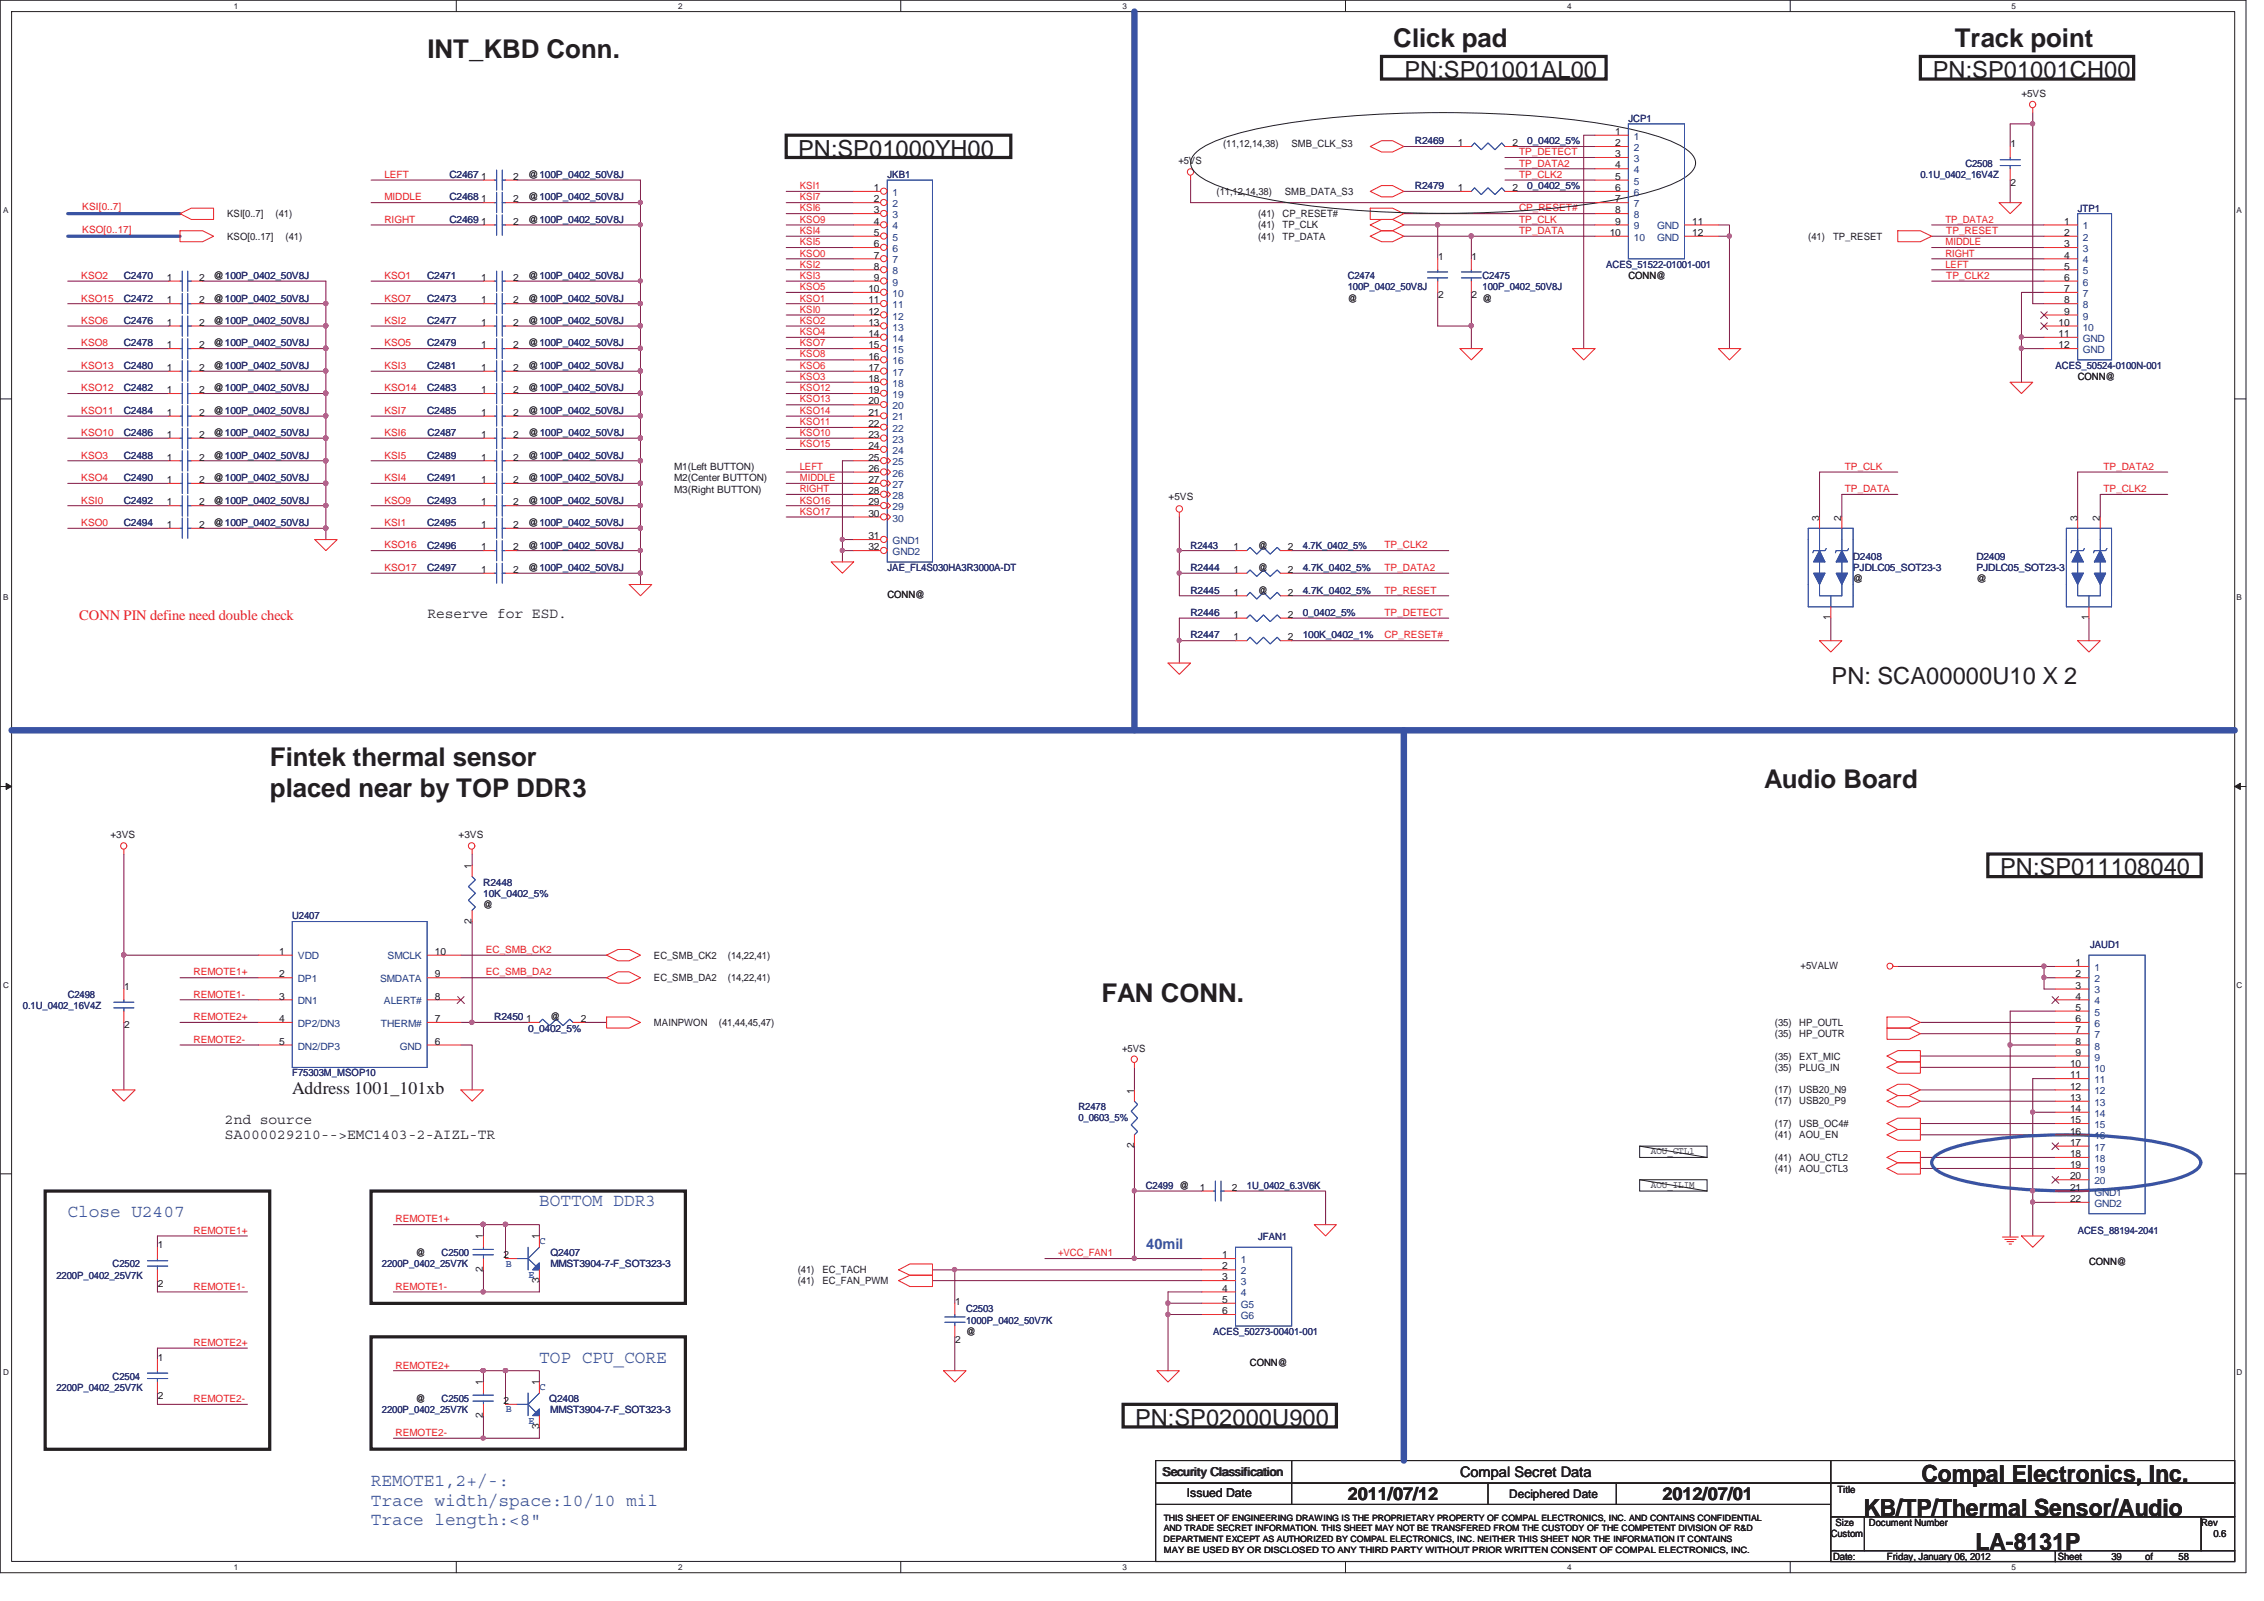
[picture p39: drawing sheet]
<svg xmlns="http://www.w3.org/2000/svg" width="297mm" height="210mm" viewBox="0 0 297 210" stroke-linecap="round" stroke-linejoin="round" font-family="sans-serif">
<defs><g id="words">
<g font-size="3.4" fill="#231f20">
<text x="56.1" y="7.7">INT_KBD Conn.</text>
<text x="182.8" y="6.1">Click pad</text>
<text x="256.5" y="6.2">Track point</text>
<text x="35.4" y="100.4">Fintek thermal sensor</text>
<text x="35.4" y="104.5">placed near by TOP DDR3</text>
<text x="231.4" y="103.4">Audio Board</text>
<text x="144.5" y="131.4">FAN CONN.</text>
</g>
<g font-size="3.1" fill="#231f20">
<text x="184.3" y="10.2">PN:SP01001AL00</text>
<text x="253.6" y="10.2">PN:SP01001CH00</text>
<text x="104.7" y="20.5">PN:SP01000YH00</text>
<text x="240.3" y="89.8">PN: SCA00000U10 X 2</text>
<text x="262.4" y="114.8">PN:SP011108040</text>
<text x="148.9" y="187">PN:SP02000U900</text>
<text x="252.1" y="194.4">Compal Electronics, Inc.</text>
<text x="244.5" y="198.9">KB/TP/Thermal Sensor/Audio</text>
<text x="259.2" y="203.3">LA-8131P</text>
</g>
<g font-size="2.3" fill="#231f20">
<text x="38.3" y="143.5">Address 1001_101xb</text>
<text x="176.8" y="196.7">2011/07/12</text>
<text x="218.1" y="196.7">2012/07/01</text>
</g>
<g font-size="2.3" fill="#3953a4">
<text x="8.9" y="159.6">Close U2407</text>
<text x="70.7" y="158.1">BOTTOM DDR3</text>
<text x="70.7" y="178.7">TOP CPU_CORE</text>
<text x="48.6" y="194.9">REMOTE1,2+/-:</text>
<text x="48.6" y="197.5">Trace width/space:10/10 mil</text>
<text x="48.6" y="200">Trace length:&lt;8&quot;</text>
</g>
<text font-size="1.9" fill="#ed2024" x="10.4" y="81.3">CONN PIN define need double check</text>
<g font-size="1.9" fill="#231f20">
<text x="56.1" y="81.1">Reserve for ESD.</text>
<text x="29.5" y="147.4">2nd source</text>
<text x="29.5" y="149.3">SA000029210--&gt;EMC1403-2-AIZL-TR</text>
<text x="191.6" y="193.7">Compal Secret Data</text>
</g>
<text font-size="1.9" fill="#3953a4" x="150.4" y="163.9">40mil</text>
<g font-size="1.6" fill="#231f20">
<text x="152.5" y="193.6">Security Classification</text>
<text x="155.7" y="196.4">Issued Date</text>
<text x="198" y="196.5">Deciphered Date</text>
</g>
<g font-size="1.3" fill="#231f20">
<text x="211.9" y="17.7">1</text>
<text x="265.2" y="12.7">+5VS</text>
<text x="63.1" y="23.6">1</text>
<text x="67.3" y="23.6">2</text>
<text x="69.3" y="23.3">@100P_0402_50V8J</text>
<text x="154.6" y="21.5">+5VS</text>
<text x="160.5" y="19.3">(11,12,14,38)</text>
<text x="169.4" y="19.3">SMB_CLK_S3</text>
<text x="191.3" y="19.2">1</text>
<text x="198.5" y="19.2">2</text>
<text x="211.9" y="19.2">2</text>
<text x="211.9" y="20.6">3</text>
<text x="211.9" y="22.1">4</text>
<text x="211.9" y="23.6">5</text>
<text x="263.8" y="19.3">1</text>
<text x="29.8" y="28.5">KSI[0..7]</text>
<text x="36.2" y="28.5">(41)</text>
<text x="63.1" y="26.5">1</text>
<text x="63.1" y="29.5">1</text>
<text x="67.3" y="26.5">2</text>
<text x="67.3" y="29.5">2</text>
<text x="69.3" y="26.3">@100P_0402_50V8J</text>
<text x="69.3" y="29.2">@100P_0402_50V8J</text>
<text x="114.7" y="25.1">1</text>
<text x="114.7" y="26.5">2</text>
<text x="114.7" y="28">3</text>
<text x="114.7" y="29.5">4</text>
<text x="159.6" y="25.5">(11,12,14,38)</text>
<text x="165.1" y="28.5">(41)</text>
<text x="165.1" y="30">(41)</text>
<text x="168.3" y="28.5">CP_RESET#</text>
<text x="168.3" y="30">TP_CLK</text>
<text x="168.6" y="25.5">SMB_DATA_S3</text>
<text x="191.3" y="25.1">1</text>
<text x="198.5" y="25.1">2</text>
<text x="211.9" y="25.1">6</text>
<text x="211.9" y="26.5">7</text>
<text x="211.9" y="28">8</text>
<text x="211.9" y="29.5">9</text>
<text x="222" y="29.5">11</text>
<text x="263.8" y="24.3">2</text>
<text x="270.8" y="29.5">1</text>
<text x="29.8" y="31.5">KSO[0..17]</text>
<text x="37.5" y="31.5">(41)</text>
<text x="114.7" y="30.9">5</text>
<text x="114.7" y="32.4">6</text>
<text x="114.7" y="33.9">7</text>
<text x="114.7" y="35.4">8</text>
<text x="165.1" y="31.5">(41)</text>
<text x="168.3" y="31.5">TP_DATA</text>
<text x="188.7" y="34.1">1</text>
<text x="193.1" y="34.1">1</text>
<text x="211.2" y="30.9">10</text>
<text x="222" y="30.9">12</text>
<text x="237.2" y="31.5">(41)</text>
<text x="240.5" y="31.5">TP_RESET</text>
<text x="270.8" y="30.9">2</text>
<text x="270.8" y="32.4">3</text>
<text x="270.8" y="33.9">4</text>
<text x="270.8" y="35.4">5</text>
<text x="21.9" y="39.8">1</text>
<text x="21.9" y="36.8">1</text>
<text x="26.1" y="39.8">2</text>
<text x="26.1" y="36.8">2</text>
<text x="28" y="39.5">@100P_0402_50V8J</text>
<text x="28" y="36.6">@100P_0402_50V8J</text>
<text x="63.1" y="36.8">1</text>
<text x="63.1" y="39.8">1</text>
<text x="67.3" y="36.8">2</text>
<text x="67.3" y="39.8">2</text>
<text x="69.3" y="36.6">@100P_0402_50V8J</text>
<text x="69.3" y="39.5">@100P_0402_50V8J</text>
<text x="113.9" y="38.3">10</text>
<text x="113.9" y="39.8">11</text>
<text x="113.9" y="41.3">12</text>
<text x="114.7" y="36.8">9</text>
<text x="176.8" y="39.5">@</text>
<text x="188.7" y="39.1">2</text>
<text x="193.1" y="39.1">2</text>
<text x="194.5" y="39.5">@</text>
<text x="213.7" y="36.6">CONN@</text>
<text x="270.8" y="36.8">6</text>
<text x="270.8" y="38.3">7</text>
<text x="270.8" y="39.8">8</text>
<text x="270.8" y="41.3">9</text>
<text x="21.9" y="45.7">1</text>
<text x="21.9" y="42.7">1</text>
<text x="26.1" y="45.7">2</text>
<text x="26.1" y="42.7">2</text>
<text x="28" y="45.4">@100P_0402_50V8J</text>
<text x="28" y="42.5">@100P_0402_50V8J</text>
<text x="63.1" y="45.7">1</text>
<text x="63.1" y="42.7">1</text>
<text x="67.3" y="45.7">2</text>
<text x="67.3" y="42.7">2</text>
<text x="69.3" y="45.4">@100P_0402_50V8J</text>
<text x="69.3" y="42.5">@100P_0402_50V8J</text>
<text x="113.9" y="42.7">13</text>
<text x="113.9" y="44.2">14</text>
<text x="113.9" y="45.7">15</text>
<text x="113.9" y="47.2">16</text>
<text x="270.1" y="42.7">10</text>
<text x="270.1" y="44.2">11</text>
<text x="270.1" y="45.7">12</text>
<text x="21.9" y="51.5">1</text>
<text x="21.9" y="48.7">1</text>
<text x="26.1" y="51.5">2</text>
<text x="26.1" y="48.7">2</text>
<text x="28" y="51.3">@100P_0402_50V8J</text>
<text x="28" y="48.4">@100P_0402_50V8J</text>
<text x="63.1" y="51.5">1</text>
<text x="63.1" y="48.7">1</text>
<text x="67.3" y="51.5">2</text>
<text x="67.3" y="48.7">2</text>
<text x="69.3" y="51.3">@100P_0402_50V8J</text>
<text x="69.3" y="48.4">@100P_0402_50V8J</text>
<text x="113.9" y="48.7">17</text>
<text x="113.9" y="50.1">18</text>
<text x="113.9" y="51.5">19</text>
<text x="113.9" y="53">20</text>
<text x="272.6" y="49.9">CONN@</text>
<text x="21.9" y="57.4">1</text>
<text x="21.9" y="54.5">1</text>
<text x="26.1" y="57.4">2</text>
<text x="26.1" y="54.5">2</text>
<text x="28" y="57.2">@100P_0402_50V8J</text>
<text x="28" y="54.3">@100P_0402_50V8J</text>
<text x="63.1" y="57.4">1</text>
<text x="63.1" y="54.5">1</text>
<text x="67.3" y="57.4">2</text>
<text x="67.3" y="54.5">2</text>
<text x="69.3" y="54.3">@100P_0402_50V8J</text>
<text x="69.3" y="57.2">@100P_0402_50V8J</text>
<text x="113.9" y="54.5">21</text>
<text x="113.9" y="56">22</text>
<text x="113.9" y="57.4">23</text>
<text x="113.9" y="58.9">24</text>
<text x="21.9" y="60.4">1</text>
<text x="21.9" y="63.4">1</text>
<text x="26.1" y="60.4">2</text>
<text x="26.1" y="63.4">2</text>
<text x="28" y="60.2">@100P_0402_50V8J</text>
<text x="28" y="63.1">@100P_0402_50V8J</text>
<text x="63.1" y="60.4">1</text>
<text x="63.1" y="63.4">1</text>
<text x="67.3" y="60.4">2</text>
<text x="67.3" y="63.4">2</text>
<text x="69.3" y="60.2">@100P_0402_50V8J</text>
<text x="69.3" y="63.1">@100P_0402_50V8J</text>
<text x="88.5" y="63.1">M2(Center BUTTON)</text>
<text x="88.5" y="64.6">M3(Right BUTTON)</text>
<text x="88.5" y="61.6">M1(Left BUTTON)</text>
<text x="113.9" y="60.4">25</text>
<text x="113.9" y="61.9">26</text>
<text x="113.9" y="63.4">27</text>
<text x="113.9" y="64.8">28</text>
<text x="153.3" y="65.6">+5VS</text>
<text x="21.9" y="69.3">1</text>
<text x="21.9" y="66.3">1</text>
<text x="26.1" y="69.3">2</text>
<text x="26.1" y="66.3">2</text>
<text x="28" y="69">@100P_0402_50V8J</text>
<text x="28" y="66">@100P_0402_50V8J</text>
<text x="63.1" y="69.3">1</text>
<text x="63.1" y="66.3">1</text>
<text x="67.3" y="69.3">2</text>
<text x="67.3" y="66.3">2</text>
<text x="69.3" y="69">@100P_0402_50V8J</text>
<text x="69.3" y="66">@100P_0402_50V8J</text>
<text x="69.3" y="72">@100P_0402_50V8J</text>
<text x="113.9" y="70.7">31</text>
<text x="113.9" y="66.3">29</text>
<text x="113.9" y="67.8">30</text>
<text x="165.1" y="72">@</text>
<text x="238.7" y="68.3" transform="rotate(-90 238.7 68.3)">3</text>
<text x="241.6" y="68.3" transform="rotate(-90 241.6 68.3)">2</text>
<text x="272.6" y="68.3" transform="rotate(-90 272.6 68.3)">3</text>
<text x="275.5" y="68.3" transform="rotate(-90 275.5 68.3)">2</text>
<text x="63.1" y="75.1">1</text>
<text x="63.1" y="72.2">1</text>
<text x="67.3" y="75.1">2</text>
<text x="67.3" y="72.2">2</text>
<text x="69.3" y="74.9">@100P_0402_50V8J</text>
<text x="113.9" y="72.2">32</text>
<text x="161.8" y="72.2">1</text>
<text x="161.8" y="75.1">1</text>
<text x="165.1" y="77.9">@</text>
<text x="165.1" y="74.9">@</text>
<text x="169" y="72.2">2</text>
<text x="169" y="75.1">2</text>
<text x="243.1" y="76.4">@</text>
<text x="259.3" y="76.4">@</text>
<text x="116.4" y="78.5">CONN@</text>
<text x="161.8" y="81">1</text>
<text x="161.8" y="78.1">1</text>
<text x="161.8" y="84">1</text>
<text x="169" y="81">2</text>
<text x="169" y="78.1">2</text>
<text x="169" y="84">2</text>
<text x="240.2" y="81.3" transform="rotate(-90 240.2 81.3)">1</text>
<text x="274" y="81.3" transform="rotate(-90 274 81.3)">1</text>
<text x="14.5" y="109.9">+3VS</text>
<text x="60.2" y="109.9">+3VS</text>
<text x="61.9" y="113.9" transform="rotate(-90 61.9 113.9)">1</text>
<text x="63.4" y="119.1">@</text>
<text x="36.6" y="125.2">1</text>
<text x="57.1" y="125.2">10</text>
<text x="61.9" y="121.2" transform="rotate(-90 61.9 121.2)">2</text>
<text x="85.8" y="125.7">EC_SMB_CK2</text>
<text x="95.5" y="125.7">(14,22,41)</text>
<text x="16.3" y="129.8">1</text>
<text x="36.6" y="131.1">3</text>
<text x="36.6" y="128.2">2</text>
<text x="57.1" y="131.1">8</text>
<text x="57.1" y="128.2">9</text>
<text x="85.8" y="128.7">EC_SMB_DA2</text>
<text x="95.5" y="128.7">(14,22,41)</text>
<text x="236.2" y="127">+5VALW</text>
<text x="272.3" y="126.7">1</text>
<text x="272.3" y="128.2">2</text>
<text x="272.3" y="129.6">3</text>
<text x="272.3" y="131.1">4</text>
<text x="16.3" y="134.8">2</text>
<text x="36.6" y="134.1">4</text>
<text x="36.6" y="137">5</text>
<text x="57.1" y="137">6</text>
<text x="57.1" y="134.1">7</text>
<text x="69" y="134.1">1</text>
<text x="72.2" y="133.8">@</text>
<text x="76.2" y="134.1">2</text>
<text x="85.8" y="134.6">MAINPWON</text>
<text x="94.3" y="134.6">(41,44,45,47)</text>
<text x="147.2" y="138">+5VS</text>
<text x="232.9" y="134.6">(35)</text>
<text x="232.9" y="136">(35)</text>
<text x="236.1" y="134.6">HP_OUTL</text>
<text x="236.1" y="136">HP_OUTR</text>
<text x="272.3" y="132.6">5</text>
<text x="272.3" y="134.1">6</text>
<text x="272.3" y="135.5">7</text>
<text x="272.3" y="137">8</text>
<text x="148.8" y="143.4" transform="rotate(-90 148.8 143.4)">1</text>
<text x="232.9" y="143.4">(17)</text>
<text x="232.9" y="139">(35)</text>
<text x="232.9" y="140.4">(35)</text>
<text x="236.1" y="143.4">USB20_N9</text>
<text x="236.1" y="139">EXT_MIC</text>
<text x="236.1" y="140.4">PLUG_IN</text>
<text x="271.6" y="140">10</text>
<text x="271.6" y="141.4">11</text>
<text x="271.6" y="142.9">12</text>
<text x="272.3" y="138.5">9</text>
<text x="232.9" y="144.9">(17)</text>
<text x="232.9" y="149.3">(41)</text>
<text x="232.9" y="147.8">(17)</text>
<text x="236.1" y="144.9">USB20_P9</text>
<text x="236.1" y="149.3">AOU_EN</text>
<text x="236.1" y="147.8">USB_OC4#</text>
<text x="271.6" y="144.4">13</text>
<text x="271.6" y="145.8">14</text>
<text x="271.6" y="147.3">15</text>
<text x="271.6" y="148.8">16</text>
<text x="148.8" y="150.6" transform="rotate(-90 148.8 150.6)">2</text>
<text x="216.6" y="151.4">AOU_CTL1</text>
<text x="216.6" y="155.8">AOU_ILIM</text>
<text x="232.9" y="152.2">(41)</text>
<text x="232.9" y="153.7">(41)</text>
<text x="236.1" y="152.2">AOU_CTL2</text>
<text x="236.1" y="153.7">AOU_CTL3</text>
<text x="271.6" y="150.3">17</text>
<text x="271.6" y="151.8">18</text>
<text x="271.6" y="153.2">19</text>
<text x="271.6" y="154.7">20</text>
<text x="157.4" y="156.2">1</text>
<text x="161.6" y="156.2">2</text>
<text x="271.6" y="156.2">21</text>
<text x="271.6" y="157.7">22</text>
<text x="20.7" y="163.7">1</text>
<text x="54.6" y="164.8">@</text>
<text x="63.4" y="166.8" transform="rotate(-90 63.4 166.8)">2</text>
<text x="63.4" y="162.5" transform="rotate(-90 63.4 162.5)">1</text>
<text x="66.1" y="165">2</text>
<text x="70.7" y="162.5" transform="rotate(-90 70.7 162.5)">1</text>
<text x="104.7" y="167">(41)</text>
<text x="107.9" y="167">EC_TACH</text>
<text x="160.3" y="165">1</text>
<text x="160.3" y="166.5">2</text>
<text x="160.3" y="167.9">3</text>
<text x="274.1" y="165.9">CONN@</text>
<text x="20.7" y="168.7">2</text>
<text x="70.7" y="168.3" transform="rotate(-90 70.7 168.3)">3</text>
<text x="104.7" y="168.5">(41)</text>
<text x="107.9" y="168.5">EC_FAN_PWM</text>
<text x="125.3" y="171.1">1</text>
<text x="160.3" y="170.9">5</text>
<text x="160.3" y="172.4">6</text>
<text x="160.3" y="169.4">4</text>
<text x="20.7" y="178.5">1</text>
<text x="125.3" y="176.1">2</text>
<text x="126.7" y="175.1">@</text>
<text x="164" y="179.2">CONN@</text>
<text x="20.7" y="183.5">2</text>
<text x="54.6" y="183.9">@</text>
<text x="63.4" y="186" transform="rotate(-90 63.4 186)">2</text>
<text x="63.4" y="181.7" transform="rotate(-90 63.4 181.7)">1</text>
<text x="66.1" y="184.2">2</text>
<text x="70.7" y="181.7" transform="rotate(-90 70.7 181.7)">1</text>
<text x="70.7" y="187.4" transform="rotate(-90 70.7 187.4)">3</text>
<text x="241.1" y="195.8">Title</text>
<text x="240.2" y="201.6">Custom</text>
<text x="240.8" y="200.1">Size</text>
<text x="245.2" y="200.1">Document Number</text>
<text x="288.8" y="200.1">Rev</text>
<text x="290.4" y="201.6">0.6</text>
<text x="240.5" y="204.6">Date:</text>
<text x="247.6" y="204.5">Friday, January 06, 2012</text>
<text x="270" y="204.6">Sheet</text>
<text x="277" y="204.5">39</text>
<text x="281.4" y="204.5">of</text>
<text x="285.8" y="204.5">58</text>
</g>
<g font-size="1.3" fill="#282973">
<text x="213.7" y="16">JCP1</text>
<text x="59" y="23.3">C2467</text>
<text x="116.4" y="23.3">JKB1</text>
<text x="185.6" y="18.9">R2469</text>
<text x="200.4" y="18.9">0_0402_5%</text>
<text x="252" y="23.3">0.1U_0402_16V4Z</text>
<text x="257.9" y="21.8">C2508</text>
<text x="59" y="26.3">C2468</text>
<text x="59" y="29.2">C2469</text>
<text x="185.6" y="24.8">R2479</text>
<text x="200.4" y="24.8">0_0402_5%</text>
<text x="272.6" y="27.8">JTP1</text>
<text x="210.7" y="35.1">ACES_51522-01001-001</text>
<text x="16.3" y="39.5">C2472</text>
<text x="16.3" y="36.6">C2470</text>
<text x="56" y="36.6">C2471</text>
<text x="56" y="39.5">C2473</text>
<text x="176.8" y="36.6">C2474</text>
<text x="176.8" y="38.1">100P_0402_50V8J</text>
<text x="194.5" y="36.6">C2475</text>
<text x="194.5" y="38.1">100P_0402_50V8J</text>
<text x="16.3" y="45.4">C2478</text>
<text x="16.3" y="42.5">C2476</text>
<text x="56" y="45.4">C2479</text>
<text x="56" y="42.5">C2477</text>
<text x="16.3" y="51.3">C2482</text>
<text x="16.3" y="48.4">C2480</text>
<text x="56" y="51.3">C2483</text>
<text x="56" y="48.4">C2481</text>
<text x="269.7" y="48.4">ACES_50524-0100N-001</text>
<text x="16.3" y="57.2">C2486</text>
<text x="16.3" y="54.3">C2484</text>
<text x="56" y="54.3">C2485</text>
<text x="56.1" y="57.2">C2487</text>
<text x="16.3" y="60.2">C2488</text>
<text x="16.3" y="63.1">C2490</text>
<text x="56" y="60.2">C2489</text>
<text x="56" y="63.1">C2491</text>
<text x="16.3" y="69">C2494</text>
<text x="16.3" y="66">C2492</text>
<text x="56" y="69">C2495</text>
<text x="56" y="66">C2493</text>
<text x="56" y="72">C2496</text>
<text x="156.2" y="72">R2443</text>
<text x="170.9" y="72">4.7K_0402_5%</text>
<text x="56" y="74.9">C2497</text>
<text x="116.4" y="74.9">JAE_FL4S030HA3R3000A-DT</text>
<text x="156.2" y="77.9">R2445</text>
<text x="156.2" y="74.9">R2444</text>
<text x="170.9" y="77.9">4.7K_0402_5%</text>
<text x="170.9" y="74.9">4.7K_0402_5%</text>
<text x="243.1" y="73.4">D2408</text>
<text x="243.1" y="74.9">PJDLC05_SOT23-3</text>
<text x="259.3" y="73.4">D2409</text>
<text x="259.3" y="74.9">PJDLC05_SOT23-3</text>
<text x="156.2" y="80.8">R2446</text>
<text x="156.2" y="83.7">R2447</text>
<text x="170.9" y="80.8">0_0402_5%</text>
<text x="170.9" y="83.7">100K_0402_1%</text>
<text x="63.4" y="116.2">R2448</text>
<text x="63.4" y="117.6">10K_0402_5%</text>
<text x="38.3" y="120.5">U2407</text>
<text x="274.2" y="124.4">JAUD1</text>
<text x="8.9" y="130.9">C2498</text>
<text x="3" y="132.3">0.1U_0402_16V4Z</text>
<text x="64.9" y="133.8">R2450</text>
<text x="69.3" y="135.3">0_0402_5%</text>
<text x="38.3" y="141.2">F75303M_MSOP10</text>
<text x="141.5" y="145.6">R2478</text>
<text x="141.5" y="147.1">0_0603_5%</text>
<text x="150.3" y="155.9">C2499 @</text>
<text x="163.6" y="155.9">1U_0402_6.3V6K</text>
<text x="272.6" y="161.8">ACES_88194-2041</text>
<text x="7.4" y="167.7">2200P_0402_25V7K</text>
<text x="14.8" y="166.2">C2502</text>
<text x="50.1" y="166.2">2200P_0402_25V7K</text>
<text x="57.9" y="164.8">C2500</text>
<text x="72.2" y="164.8">Q2407</text>
<text x="72.2" y="166.2">MMST3904-7-F_SOT323-3</text>
<text x="165.1" y="162.7">JFAN1</text>
<text x="126.7" y="172.1">C2503</text>
<text x="126.7" y="173.6">1000P_0402_50V7K</text>
<text x="159.2" y="175.1">ACES_50273-00401-001</text>
<text x="7.4" y="182.5">2200P_0402_25V7K</text>
<text x="14.8" y="181">C2504</text>
<text x="50.1" y="185.4">2200P_0402_25V7K</text>
<text x="57.9" y="183.9">C2505</text>
<text x="72.1" y="183.9">Q2408</text>
<text x="72.2" y="185.4">MMST3904-7-F_SOT323-3</text>
</g>
<g font-size="1.3" fill="#ed2024">
<text x="50.4" y="23.3">LEFT</text>
<text x="199.3" y="21.8">TP_DATA2</text>
<text x="199.3" y="20.4">TP_DETECT</text>
<text x="199.3" y="23.3">TP_CLK2</text>
<text x="10.8" y="27.6">KSI[0..7]</text>
<text x="50.4" y="29.2">RIGHT</text>
<text x="50.4" y="26.3">MIDDLE</text>
<text x="104.9" y="27.7">KSI6</text>
<text x="104.9" y="29.2">KSO9</text>
<text x="104.9" y="24.8">KSI1</text>
<text x="104.9" y="26.3">KSI7</text>
<text x="199.3" y="29.2">TP_CLK</text>
<text x="199.3" y="27.7">CP_RESET#</text>
<text x="255.2" y="29.2">TP_DATA2</text>
<text x="10.8" y="30.6">KSO[0..17]</text>
<text x="104.9" y="35.1">KSI2</text>
<text x="104.9" y="30.7">KSI4</text>
<text x="104.9" y="32.2">KSI5</text>
<text x="104.9" y="33.7">KSO0</text>
<text x="199.3" y="30.7">TP_DATA</text>
<text x="255.2" y="32.2">MIDDLE</text>
<text x="255.2" y="33.7">RIGHT</text>
<text x="255.2" y="35.1">LEFT</text>
<text x="255.3" y="30.7">TP_RESET</text>
<text x="10.7" y="39.5">KSO15</text>
<text x="10.7" y="36.6">KSO2</text>
<text x="50.4" y="36.6">KSO1</text>
<text x="50.4" y="39.5">KSO7</text>
<text x="104.9" y="39.5">KSO1</text>
<text x="104.9" y="36.6">KSI3</text>
<text x="104.9" y="41">KSI0</text>
<text x="104.9" y="38.1">KSO5</text>
<text x="255.3" y="36.6">TP_CLK2</text>
<text x="10.7" y="42.4">KSO6</text>
<text x="10.7" y="45.4">KSO8</text>
<text x="50.4" y="42.4">KSI2</text>
<text x="50.4" y="45.4">KSO5</text>
<text x="104.9" y="43.9">KSO4</text>
<text x="104.9" y="45.4">KSO7</text>
<text x="104.9" y="46.9">KSO8</text>
<text x="104.9" y="42.4">KSO2</text>
<text x="10.7" y="51.3">KSO12</text>
<text x="10.7" y="48.4">KSO13</text>
<text x="50.4" y="48.4">KSI3</text>
<text x="50.4" y="51.3">KSO14</text>
<text x="104.9" y="49.8">KSO3</text>
<text x="104.9" y="51.3">KSO12</text>
<text x="104.9" y="52.8">KSO13</text>
<text x="104.9" y="48.4">KSO6</text>
<text x="10.7" y="57.2">KSO10</text>
<text x="10.7" y="54.3">KSO11</text>
<text x="50.4" y="57.2">KSI6</text>
<text x="50.4" y="54.3">KSI7</text>
<text x="104.9" y="54.3">KSO14</text>
<text x="104.9" y="55.7">KSO11</text>
<text x="104.9" y="57.2">KSO10</text>
<text x="104.9" y="58.7">KSO15</text>
<text x="10.7" y="60.2">KSO3</text>
<text x="10.7" y="63.1">KSO4</text>
<text x="50.4" y="63.1">KSI4</text>
<text x="50.4" y="60.2">KSI5</text>
<text x="104.9" y="64.6">RIGHT</text>
<text x="104.9" y="61.6">LEFT</text>
<text x="104.9" y="63.1">MIDDLE</text>
<text x="242" y="61.6">TP_CLK</text>
<text x="242" y="64.6">TP_DATA</text>
<text x="276" y="61.6">TP_DATA2</text>
<text x="276" y="64.6">TP_CLK2</text>
<text x="10.7" y="66">KSI0</text>
<text x="10.7" y="69">KSO0</text>
<text x="50.4" y="69">KSI1</text>
<text x="50.4" y="66">KSO9</text>
<text x="50.4" y="71.9">KSO16</text>
<text x="104.9" y="66">KSO16</text>
<text x="104.9" y="67.5">KSO17</text>
<text x="181.7" y="71.9">TP_CLK2</text>
<text x="50.4" y="74.9">KSO17</text>
<text x="181.7" y="77.9">TP_RESET</text>
<text x="181.7" y="74.9">TP_DATA2</text>
<text x="181.7" y="80.8">TP_DETECT</text>
<text x="181.7" y="83.7">CP_RESET#</text>
<text x="63.7" y="125">EC_SMB_CK2</text>
<text x="25.4" y="127.9">REMOTE1+</text>
<text x="25.4" y="130.8">REMOTE1-</text>
<text x="63.7" y="127.9">EC_SMB_DA2</text>
<text x="25.4" y="133.8">REMOTE2+</text>
<text x="25.4" y="136.8">REMOTE2-</text>
<text x="25.4" y="161.8">REMOTE1+</text>
<text x="51.9" y="160.3">REMOTE1+</text>
<text x="138.8" y="164.8">+VCC_FAN1</text>
<text x="25.4" y="169.2">REMOTE1-</text>
<text x="51.9" y="169.2">REMOTE1-</text>
<text x="25.4" y="176.5">REMOTE2+</text>
<text x="51.9" y="179.5">REMOTE2+</text>
<text x="25.4" y="183.9">REMOTE2-</text>
<text x="51.9" y="188.4">REMOTE2-</text>
</g>
<g font-size="1.3" fill="#1d437e">
<text x="214.4" y="18.3">1</text>
<text x="214.4" y="19.8">2</text>
<text x="214.4" y="21.2">3</text>
<text x="214.4" y="22.7">4</text>
<text x="117.1" y="25.7">1</text>
<text x="117.1" y="27.2">2</text>
<text x="117.1" y="28.6">3</text>
<text x="214.4" y="24.2">5</text>
<text x="214.4" y="25.7">6</text>
<text x="214.4" y="27.2">7</text>
<text x="214.4" y="28.6">8</text>
<text x="117.1" y="30.1">4</text>
<text x="117.1" y="31.6">5</text>
<text x="117.1" y="33.1">6</text>
<text x="117.1" y="34.5">7</text>
<text x="117.1" y="36">8</text>
<text x="214.4" y="30.1">9</text>
<text x="214.4" y="31.6">10</text>
<text x="217.4" y="30.1">GND</text>
<text x="217.4" y="31.6">GND</text>
<text x="273.3" y="30.1">1</text>
<text x="273.3" y="31.6">2</text>
<text x="273.3" y="33.1">3</text>
<text x="273.3" y="34.5">4</text>
<text x="273.3" y="36">5</text>
<text x="117.1" y="37.5">9</text>
<text x="117.1" y="39">10</text>
<text x="117.1" y="40.4">11</text>
<text x="117.1" y="41.9">12</text>
<text x="273.3" y="37.5">6</text>
<text x="273.3" y="39">7</text>
<text x="273.3" y="40.4">8</text>
<text x="273.3" y="41.9">9</text>
<text x="117.1" y="43.4">13</text>
<text x="117.1" y="44.8">14</text>
<text x="117.1" y="46.3">15</text>
<text x="117.1" y="47.8">16</text>
<text x="273.3" y="43.4">10</text>
<text x="273.3" y="44.8">GND</text>
<text x="273.3" y="46.3">GND</text>
<text x="117.1" y="49.3">17</text>
<text x="117.1" y="50.7">18</text>
<text x="117.1" y="52.2">19</text>
<text x="117.1" y="53.7">20</text>
<text x="117.1" y="55.1">21</text>
<text x="117.1" y="56.6">22</text>
<text x="117.1" y="58.1">23</text>
<text x="117.1" y="59.6">24</text>
<text x="117.1" y="61">25</text>
<text x="117.1" y="62.5">26</text>
<text x="117.1" y="64">27</text>
<text x="117.1" y="65.4">28</text>
<text x="117.1" y="71.4">GND1</text>
<text x="117.1" y="66.9">29</text>
<text x="117.1" y="68.4">30</text>
<text x="117.1" y="72.8">GND2</text>
<text x="39.1" y="125.8">VDD</text>
<text x="50.8" y="125.8">SMCLK</text>
<text x="39.1" y="131.7">DN1</text>
<text x="39.1" y="128.8">DP1</text>
<text x="49.9" y="128.8">SMDATA</text>
<text x="50.4" y="131.7">ALERT#</text>
<text x="274.8" y="127.3">1</text>
<text x="274.8" y="128.8">2</text>
<text x="274.8" y="130.3">3</text>
<text x="274.8" y="131.7">4</text>
<text x="39.1" y="134.7">DP2/DN3</text>
<text x="39.1" y="137.7">DN2/DP3</text>
<text x="50" y="134.7">THERM#</text>
<text x="52.4" y="137.7">GND</text>
<text x="274.8" y="133.2">5</text>
<text x="274.8" y="134.7">6</text>
<text x="274.8" y="136.2">7</text>
<text x="274.8" y="137.7">8</text>
<text x="274.8" y="139.1">9</text>
<text x="274.8" y="140.6">10</text>
<text x="274.8" y="142.1">11</text>
<text x="274.8" y="143.5">12</text>
<text x="274.8" y="145">13</text>
<text x="274.8" y="146.5">14</text>
<text x="274.8" y="148">15</text>
<text x="274.8" y="149.4">16</text>
<text x="274.8" y="150.9">17</text>
<text x="274.8" y="152.4">18</text>
<text x="274.8" y="153.8">19</text>
<text x="274.8" y="155.3">20</text>
<text x="274.8" y="156.8">GND1</text>
<text x="274.8" y="158.3">GND2</text>
<text x="162.8" y="165.6">1</text>
<text x="162.8" y="167.1">2</text>
<text x="162.8" y="168.6">3</text>
<text x="162.8" y="171.5">G5</text>
<text x="162.8" y="173">G6</text>
<text x="162.8" y="170">4</text>
</g>
<g font-size="1.3" fill="#3953a4">
<text x="66.4" y="166.1">B</text>
<text x="69.3" y="167.6">E</text>
<text x="70.8" y="163.2">C</text>
<text x="66.4" y="185.2">B</text>
<text x="70.8" y="182.3">C</text>
<text x="69.3" y="186.7">E</text>
</g>
<g font-size="1.1" fill="#231f20">
<text x="30.7" y="1.2">1</text>
<text x="89" y="1.2">2</text>
<text x="147.3" y="1.2">3</text>
<text x="205.6" y="1.2">4</text>
<text x="263.9" y="1.2">5</text>
<text x=".4" y="27.9">A</text>
<text x="293.4" y="27.9">A</text>
<text x=".4" y="78.7">B</text>
<text x="293.4" y="78.7">B</text>
<text x=".4" y="129.5">C</text>
<text x="293.4" y="129.5">C</text>
<text x=".4" y="180.3">D</text>
<text x="293.4" y="180.3">D</text>
<text x="152.7" y="202.2">DEPARTMENT EXCEPT AS AUTHORIZED BY COMPAL ELECTRONICS, INC. NEITHER THIS SHEET NOR THE INFORMATION IT CONTAINS</text>
<text x="152.7" y="200.8">AND TRADE SECRET INFORMATION. THIS SHEET MAY NOT BE TRANSFERED FROM THE CUSTODY OF THE COMPETENT DIVISION OF R&amp;D</text>
<text x="152.7" y="203.6">MAY BE USED BY OR DISCLOSED TO ANY THIRD PARTY WITHOUT PRIOR WRITTEN CONSENT OF COMPAL ELECTRONICS, INC.</text>
<text x="152.7" y="199.4">THIS SHEET OF ENGINEERING DRAWING IS THE PROPRIETARY PROPERTY OF COMPAL ELECTRONICS, INC. AND CONTAINS CONFIDENTIAL</text>
<text x="30.7" y="206">1</text>
<text x="89" y="206">2</text>
<text x="147.3" y="206">3</text>
<text x="205.6" y="206">4</text>
<text x="263.9" y="206">5</text>
</g>
</g></defs>
<path d="M0 0h294.7v206.3h-294.7zM1.5 1.5h291.7v203.3h-291.7z" fill="none" stroke="#231f20" stroke-width=".13"/>
<g fill="#fff">
<path d="M30.7 .2h.6v1.2h-.6z"/>
<path d="M30.7 205h.6v1.2h-.6z"/>
</g>
<path d="M59.9 0v1.5M59.9 204.8v1.5" fill="none" stroke="#231f20" stroke-width=".13"/>
<g fill="#fff">
<path d="M89 .2h.6v1.2h-.6z"/>
<path d="M89 205h.6v1.2h-.6z"/>
</g>
<path d="M118.2 0v1.5M118.2 204.8v1.5" fill="none" stroke="#231f20" stroke-width=".13"/>
<g fill="#fff">
<path d="M147.4 .2h.5v1.2h-.5z"/>
<path d="M147.4 205h.5v1.2h-.5z"/>
</g>
<path d="M176.5 0v1.5M176.5 204.8v1.5" fill="none" stroke="#231f20" stroke-width=".13"/>
<g fill="#fff">
<path d="M205.7 .2h.6v1.2h-.6z"/>
<path d="M205.7 205h.6v1.2h-.6z"/>
</g>
<path d="M234.9 0v1.5M234.9 204.8v1.5" fill="none" stroke="#231f20" stroke-width=".13"/>
<g fill="#fff">
<path d="M264 .2h.6v1.2h-.6z"/>
<path d="M264 205h.6v1.2h-.6z"/>
<path d="M.4 26.9h.7v1.2h-.7z"/>
<path d="M293.6 26.9h.7v1.2h-.7z"/>
<path d="M.4 77.7h.7v1.2h-.7z"/>
<path d="M293.6 77.7h.7v1.2h-.7z"/>
</g>
<path d="M0 52.3h1.5M293.2 52.3h1.5" fill="none" stroke="#231f20" stroke-width=".13"/>
<g fill="#fff">
<path d="M.4 128.6h.8v1.1h-.8z"/>
<path d="M293.6 128.6h.7v1.1h-.7z"/>
</g>
<path d="M0 103.2h1.5M293.2 103.2h1.5" fill="none" stroke="#231f20" stroke-width=".13"/>
<path d="M.8 102.7l.7 .5-.7 .3z" fill="#231f20"/>
<path d="M.8 102.7l.7 .5-.7 .3z" fill="none" stroke="#231f20" stroke-width=".13"/>
<path d="M293.2 103.2l.7-.5v.8z" fill="#231f20"/>
<path d="M293.2 103.2l.7-.5v.8z" fill="none" stroke="#231f20" stroke-width=".13"/>
<g fill="#fff">
<path d="M.4 179.4h.8v1.1h-.8z"/>
<path d="M293.6 179.4h.7v1.1h-.7z"/>
</g>
<path d="M0 154h1.5M293.2 154h1.5" fill="none" stroke="#231f20" stroke-width=".13"/>
<path d="M84 29.5v7.4" fill="none" stroke="#7f1442" stroke-width=".13"/>
<circle cx="84" cy="29.5" r=".28" fill="#b9529f"/>
<circle cx="84" cy="29.5" r=".28" fill="none" stroke="#b9529f" stroke-width=".13"/>
<circle cx="84" cy="36.8" r=".28" fill="#b9529f"/>
<circle cx="84" cy="36.8" r=".28" fill="none" stroke="#b9529f" stroke-width=".13"/>
<path d="M67.8 23.6h16.2v5.9h-16.2M67.8 26.6h16.2" fill="none" stroke="#7f1442" stroke-width=".13"/>
<circle cx="84" cy="26.6" r=".28" fill="#b9529f"/>
<circle cx="84" cy="26.6" r=".28" fill="none" stroke="#b9529f" stroke-width=".13"/>
<path d="M48.7 29.5h14.7M48.7 23.6h14.7M48.7 26.6h14.7M42.8 69.3v1.5" fill="none" stroke="#7f1442" stroke-width=".13"/>
<path d="M8.9 31h14.7M8.9 28h14.7" fill="none" stroke="#3953a4" stroke-width=".42"/>
<circle cx="42.7" cy="69.3" r=".28" fill="#b9529f"/>
<circle cx="42.7" cy="69.3" r=".28" fill="none" stroke="#b9529f" stroke-width=".13"/>
<path d="M42.8 66.3v3" fill="none" stroke="#7f1442" stroke-width=".13"/>
<circle cx="42.7" cy="69.3" r=".28" fill="#b9529f"/>
<circle cx="42.7" cy="69.3" r=".28" fill="none" stroke="#b9529f" stroke-width=".13"/>
<circle cx="42.7" cy="66.3" r=".28" fill="#b9529f"/>
<circle cx="42.7" cy="66.3" r=".28" fill="none" stroke="#b9529f" stroke-width=".13"/>
<path d="M26.6 66.3h16.2" fill="none" stroke="#7f1442" stroke-width=".13"/>
<circle cx="42.7" cy="66.3" r=".28" fill="#b9529f"/>
<circle cx="42.7" cy="66.3" r=".28" fill="none" stroke="#b9529f" stroke-width=".13"/>
<path d="M42.8 60.4v3h-16.2" fill="none" stroke="#7f1442" stroke-width=".13"/>
<circle cx="42.7" cy="63.4" r=".29" fill="#b9529f"/>
<circle cx="42.7" cy="63.4" r=".29" fill="none" stroke="#b9529f" stroke-width=".13"/>
<circle cx="42.7" cy="60.4" r=".29" fill="#b9529f"/>
<circle cx="42.7" cy="60.4" r=".29" fill="none" stroke="#b9529f" stroke-width=".13"/>
<path d="M26.6 60.4h16.2" fill="none" stroke="#7f1442" stroke-width=".13"/>
<circle cx="42.7" cy="60.4" r=".29" fill="#b9529f"/>
<circle cx="42.7" cy="60.4" r=".29" fill="none" stroke="#b9529f" stroke-width=".13"/>
<path d="M42.8 36.9v2.9h-16.2" fill="none" stroke="#7f1442" stroke-width=".13"/>
<circle cx="42.7" cy="39.8" r=".28" fill="#b9529f"/>
<circle cx="42.7" cy="39.8" r=".28" fill="none" stroke="#b9529f" stroke-width=".13"/>
<path d="M26.6 36.9h16.2M84 42.8v2.9h-16.2" fill="none" stroke="#7f1442" stroke-width=".13"/>
<circle cx="84" cy="45.7" r=".28" fill="#b9529f"/>
<circle cx="84" cy="45.7" r=".28" fill="none" stroke="#b9529f" stroke-width=".13"/>
<circle cx="84" cy="42.7" r=".28" fill="#b9529f"/>
<circle cx="84" cy="42.7" r=".28" fill="none" stroke="#b9529f" stroke-width=".13"/>
<path d="M67.8 42.8h16.2" fill="none" stroke="#7f1442" stroke-width=".13"/>
<circle cx="84" cy="42.7" r=".28" fill="#b9529f"/>
<circle cx="84" cy="42.7" r=".28" fill="none" stroke="#b9529f" stroke-width=".13"/>
<path d="M84 39.8v3" fill="none" stroke="#7f1442" stroke-width=".13"/>
<circle cx="84" cy="42.7" r=".28" fill="#b9529f"/>
<circle cx="84" cy="42.7" r=".28" fill="none" stroke="#b9529f" stroke-width=".13"/>
<circle cx="84" cy="39.8" r=".28" fill="#b9529f"/>
<circle cx="84" cy="39.8" r=".28" fill="none" stroke="#b9529f" stroke-width=".13"/>
<path d="M84 36.9v2.9" fill="none" stroke="#7f1442" stroke-width=".13"/>
<circle cx="84" cy="39.8" r=".28" fill="#b9529f"/>
<circle cx="84" cy="39.8" r=".28" fill="none" stroke="#b9529f" stroke-width=".13"/>
<path d="M67.8 36.9h16.2M84 45.7v3" fill="none" stroke="#7f1442" stroke-width=".13"/>
<circle cx="84" cy="48.6" r=".28" fill="#b9529f"/>
<circle cx="84" cy="48.6" r=".28" fill="none" stroke="#b9529f" stroke-width=".13"/>
<circle cx="84" cy="45.7" r=".28" fill="#b9529f"/>
<circle cx="84" cy="45.7" r=".28" fill="none" stroke="#b9529f" stroke-width=".13"/>
<path d="M84 48.7v2.9" fill="none" stroke="#7f1442" stroke-width=".13"/>
<circle cx="84" cy="51.6" r=".28" fill="#b9529f"/>
<circle cx="84" cy="51.6" r=".28" fill="none" stroke="#b9529f" stroke-width=".13"/>
<circle cx="84" cy="48.6" r=".28" fill="#b9529f"/>
<circle cx="84" cy="48.6" r=".28" fill="none" stroke="#b9529f" stroke-width=".13"/>
<path d="M84 51.6v3" fill="none" stroke="#7f1442" stroke-width=".13"/>
<circle cx="84" cy="54.5" r=".28" fill="#b9529f"/>
<circle cx="84" cy="54.5" r=".28" fill="none" stroke="#b9529f" stroke-width=".13"/>
<circle cx="84" cy="51.6" r=".28" fill="#b9529f"/>
<circle cx="84" cy="51.6" r=".28" fill="none" stroke="#b9529f" stroke-width=".13"/>
<path d="M67.8 54.6h16.2" fill="none" stroke="#7f1442" stroke-width=".13"/>
<circle cx="84" cy="54.5" r=".28" fill="#b9529f"/>
<circle cx="84" cy="54.5" r=".28" fill="none" stroke="#b9529f" stroke-width=".13"/>
<path d="M84 75.2v1.5" fill="none" stroke="#7f1442" stroke-width=".13"/>
<circle cx="84" cy="75.2" r=".28" fill="#b9529f"/>
<circle cx="84" cy="75.2" r=".28" fill="none" stroke="#b9529f" stroke-width=".13"/>
<path d="M84 66.3v3" fill="none" stroke="#7f1442" stroke-width=".13"/>
<circle cx="84" cy="69.3" r=".28" fill="#b9529f"/>
<circle cx="84" cy="69.3" r=".28" fill="none" stroke="#b9529f" stroke-width=".13"/>
<circle cx="84" cy="66.3" r=".28" fill="#b9529f"/>
<circle cx="84" cy="66.3" r=".28" fill="none" stroke="#b9529f" stroke-width=".13"/>
<path d="M84 63.4v2.9" fill="none" stroke="#7f1442" stroke-width=".13"/>
<circle cx="84" cy="66.3" r=".28" fill="#b9529f"/>
<circle cx="84" cy="66.3" r=".28" fill="none" stroke="#b9529f" stroke-width=".13"/>
<circle cx="84" cy="63.4" r=".29" fill="#b9529f"/>
<circle cx="84" cy="63.4" r=".29" fill="none" stroke="#b9529f" stroke-width=".13"/>
<path d="M67.8 63.4h16.2" fill="none" stroke="#7f1442" stroke-width=".13"/>
<circle cx="84" cy="63.4" r=".29" fill="#b9529f"/>
<circle cx="84" cy="63.4" r=".29" fill="none" stroke="#b9529f" stroke-width=".13"/>
<path d="M42.8 51.6v3h-16.2" fill="none" stroke="#7f1442" stroke-width=".13"/>
<circle cx="42.7" cy="54.5" r=".28" fill="#b9529f"/>
<circle cx="42.7" cy="54.5" r=".28" fill="none" stroke="#b9529f" stroke-width=".13"/>
<circle cx="42.7" cy="51.6" r=".28" fill="#b9529f"/>
<circle cx="42.7" cy="51.6" r=".28" fill="none" stroke="#b9529f" stroke-width=".13"/>
<path d="M26.6 51.6h16.2" fill="none" stroke="#7f1442" stroke-width=".13"/>
<circle cx="42.7" cy="51.6" r=".28" fill="#b9529f"/>
<circle cx="42.7" cy="51.6" r=".28" fill="none" stroke="#b9529f" stroke-width=".13"/>
<path d="M42.8 45.7v3h-16.2" fill="none" stroke="#7f1442" stroke-width=".13"/>
<circle cx="42.7" cy="48.6" r=".28" fill="#b9529f"/>
<circle cx="42.7" cy="48.6" r=".28" fill="none" stroke="#b9529f" stroke-width=".13"/>
<circle cx="42.7" cy="45.7" r=".28" fill="#b9529f"/>
<circle cx="42.7" cy="45.7" r=".28" fill="none" stroke="#b9529f" stroke-width=".13"/>
<path d="M42.8 42.8v2.9" fill="none" stroke="#7f1442" stroke-width=".13"/>
<circle cx="42.7" cy="45.7" r=".28" fill="#b9529f"/>
<circle cx="42.7" cy="45.7" r=".28" fill="none" stroke="#b9529f" stroke-width=".13"/>
<circle cx="42.7" cy="42.7" r=".28" fill="#b9529f"/>
<circle cx="42.7" cy="42.7" r=".28" fill="none" stroke="#b9529f" stroke-width=".13"/>
<path d="M42.8 39.8v3" fill="none" stroke="#7f1442" stroke-width=".13"/>
<circle cx="42.7" cy="42.7" r=".28" fill="#b9529f"/>
<circle cx="42.7" cy="42.7" r=".28" fill="none" stroke="#b9529f" stroke-width=".13"/>
<circle cx="42.7" cy="39.8" r=".28" fill="#b9529f"/>
<circle cx="42.7" cy="39.8" r=".28" fill="none" stroke="#b9529f" stroke-width=".13"/>
<path d="M84 57.5v2.9h-16.2" fill="none" stroke="#7f1442" stroke-width=".13"/>
<circle cx="84" cy="60.4" r=".29" fill="#b9529f"/>
<circle cx="84" cy="60.4" r=".29" fill="none" stroke="#b9529f" stroke-width=".13"/>
<circle cx="84" cy="57.5" r=".29" fill="#b9529f"/>
<circle cx="84" cy="57.5" r=".29" fill="none" stroke="#b9529f" stroke-width=".13"/>
<path d="M67.8 57.5h16.2" fill="none" stroke="#7f1442" stroke-width=".13"/>
<circle cx="84" cy="57.5" r=".29" fill="#b9529f"/>
<circle cx="84" cy="57.5" r=".29" fill="none" stroke="#b9529f" stroke-width=".13"/>
<path d="M67.8 48.7h16.2" fill="none" stroke="#7f1442" stroke-width=".13"/>
<circle cx="84" cy="48.6" r=".28" fill="#b9529f"/>
<circle cx="84" cy="48.6" r=".28" fill="none" stroke="#b9529f" stroke-width=".13"/>
<path d="M67.8 69.3h16.2" fill="none" stroke="#7f1442" stroke-width=".13"/>
<circle cx="84" cy="69.3" r=".28" fill="#b9529f"/>
<circle cx="84" cy="69.3" r=".28" fill="none" stroke="#b9529f" stroke-width=".13"/>
<path d="M67.8 51.6h16.2" fill="none" stroke="#7f1442" stroke-width=".13"/>
<circle cx="84" cy="51.6" r=".28" fill="#b9529f"/>
<circle cx="84" cy="51.6" r=".28" fill="none" stroke="#b9529f" stroke-width=".13"/>
<path d="M42.8 57.5v2.9" fill="none" stroke="#7f1442" stroke-width=".13"/>
<circle cx="42.7" cy="60.4" r=".29" fill="#b9529f"/>
<circle cx="42.7" cy="60.4" r=".29" fill="none" stroke="#b9529f" stroke-width=".13"/>
<circle cx="42.7" cy="57.5" r=".29" fill="#b9529f"/>
<circle cx="42.7" cy="57.5" r=".29" fill="none" stroke="#b9529f" stroke-width=".13"/>
<path d="M42.8 54.6v2.9" fill="none" stroke="#7f1442" stroke-width=".13"/>
<circle cx="42.7" cy="57.5" r=".29" fill="#b9529f"/>
<circle cx="42.7" cy="57.5" r=".29" fill="none" stroke="#b9529f" stroke-width=".13"/>
<circle cx="42.7" cy="54.5" r=".28" fill="#b9529f"/>
<circle cx="42.7" cy="54.5" r=".28" fill="none" stroke="#b9529f" stroke-width=".13"/>
<path d="M84 54.6v2.9" fill="none" stroke="#7f1442" stroke-width=".13"/>
<circle cx="84" cy="57.5" r=".29" fill="#b9529f"/>
<circle cx="84" cy="57.5" r=".29" fill="none" stroke="#b9529f" stroke-width=".13"/>
<circle cx="84" cy="54.5" r=".28" fill="#b9529f"/>
<circle cx="84" cy="54.5" r=".28" fill="none" stroke="#b9529f" stroke-width=".13"/>
<path d="M42.8 63.4v2.9" fill="none" stroke="#7f1442" stroke-width=".13"/>
<circle cx="42.7" cy="66.3" r=".28" fill="#b9529f"/>
<circle cx="42.7" cy="66.3" r=".28" fill="none" stroke="#b9529f" stroke-width=".13"/>
<circle cx="42.7" cy="63.4" r=".29" fill="#b9529f"/>
<circle cx="42.7" cy="63.4" r=".29" fill="none" stroke="#b9529f" stroke-width=".13"/>
<path d="M67.8 39.8h16.2" fill="none" stroke="#7f1442" stroke-width=".13"/>
<circle cx="84" cy="39.8" r=".28" fill="#b9529f"/>
<circle cx="84" cy="39.8" r=".28" fill="none" stroke="#b9529f" stroke-width=".13"/>
<path d="M26.6 42.8h16.2" fill="none" stroke="#7f1442" stroke-width=".13"/>
<circle cx="42.7" cy="42.7" r=".28" fill="#b9529f"/>
<circle cx="42.7" cy="42.7" r=".28" fill="none" stroke="#b9529f" stroke-width=".13"/>
<path d="M26.6 69.3h16.2" fill="none" stroke="#7f1442" stroke-width=".13"/>
<circle cx="42.7" cy="69.3" r=".28" fill="#b9529f"/>
<circle cx="42.7" cy="69.3" r=".28" fill="none" stroke="#b9529f" stroke-width=".13"/>
<path d="M26.6 45.7h16.2" fill="none" stroke="#7f1442" stroke-width=".13"/>
<circle cx="42.7" cy="45.7" r=".28" fill="#b9529f"/>
<circle cx="42.7" cy="45.7" r=".28" fill="none" stroke="#b9529f" stroke-width=".13"/>
<path d="M84 60.4v3" fill="none" stroke="#7f1442" stroke-width=".13"/>
<circle cx="84" cy="63.4" r=".29" fill="#b9529f"/>
<circle cx="84" cy="63.4" r=".29" fill="none" stroke="#b9529f" stroke-width=".13"/>
<circle cx="84" cy="60.4" r=".29" fill="#b9529f"/>
<circle cx="84" cy="60.4" r=".29" fill="none" stroke="#b9529f" stroke-width=".13"/>
<path d="M26.6 57.5h16.2" fill="none" stroke="#7f1442" stroke-width=".13"/>
<circle cx="42.7" cy="57.5" r=".29" fill="#b9529f"/>
<circle cx="42.7" cy="57.5" r=".29" fill="none" stroke="#b9529f" stroke-width=".13"/>
<path d="M42.8 48.7v2.9" fill="none" stroke="#7f1442" stroke-width=".13"/>
<circle cx="42.7" cy="51.6" r=".28" fill="#b9529f"/>
<circle cx="42.7" cy="51.6" r=".28" fill="none" stroke="#b9529f" stroke-width=".13"/>
<circle cx="42.7" cy="48.6" r=".28" fill="#b9529f"/>
<circle cx="42.7" cy="48.6" r=".28" fill="none" stroke="#b9529f" stroke-width=".13"/>
<path d="M67.8 66.3h16.2" fill="none" stroke="#7f1442" stroke-width=".13"/>
<circle cx="84" cy="66.3" r=".28" fill="#b9529f"/>
<circle cx="84" cy="66.3" r=".28" fill="none" stroke="#b9529f" stroke-width=".13"/>
<g fill="none" stroke="#7f1442" stroke-width=".13">
<path d="M207.8 17.7h1.5M8.9 39.8h13.2M8.9 36.9h13.2M48.7 36.9h14.7M48.7 39.8h14.7M193 38.4v4.4h-4.4M197.4 22.1h11.9M8.9 57.5h13.2M8.9 54.6h13.2M8.9 51.6h13.2M8.9 48.7h13.2M8.9 42.8h13.2"/>
<path d="M8.9 45.7h13.2M48.7 42.8h14.7M48.7 48.7h14.7M48.7 57.5h14.7M48.7 54.6h14.7M48.7 51.6h14.7M48.7 45.7h14.7M8.9 66.3h13.2M8.9 69.3h13.2M8.9 60.4h13.2M8.9 63.4h13.2M48.7 69.3h14.7"/>
<path d="M48.7 63.4h14.7M48.7 60.4h14.7M48.7 66.3h14.7"/>
</g>
<circle cx="193" cy="42.7" r=".28" fill="#b9529f"/>
<circle cx="193" cy="42.7" r=".28" fill="none" stroke="#b9529f" stroke-width=".13"/>
<path d="M188.6 38.4v4.4M193 42.8v2.9" fill="none" stroke="#7f1442" stroke-width=".13"/>
<circle cx="193" cy="42.7" r=".28" fill="#b9529f"/>
<circle cx="193" cy="42.7" r=".28" fill="none" stroke="#b9529f" stroke-width=".13"/>
<path d="M184.2 29.5h4.4v4.4" fill="none" stroke="#7f1442" stroke-width=".13"/>
<circle cx="188.6" cy="29.5" r=".28" fill="#b9529f"/>
<circle cx="188.6" cy="29.5" r=".28" fill="none" stroke="#b9529f" stroke-width=".13"/>
<path d="M184.2 31h8.8v2.9" fill="none" stroke="#7f1442" stroke-width=".13"/>
<circle cx="193" cy="31" r=".28" fill="#b9529f"/>
<circle cx="193" cy="31" r=".28" fill="none" stroke="#b9529f" stroke-width=".13"/>
<path d="M188.6 29.5h20.7" fill="none" stroke="#7f1442" stroke-width=".13"/>
<circle cx="188.6" cy="29.5" r=".28" fill="#b9529f"/>
<circle cx="188.6" cy="29.5" r=".28" fill="none" stroke="#b9529f" stroke-width=".13"/>
<path d="M193 31h16.3" fill="none" stroke="#7f1442" stroke-width=".13"/>
<circle cx="193" cy="31" r=".28" fill="#b9529f"/>
<circle cx="193" cy="31" r=".28" fill="none" stroke="#b9529f" stroke-width=".13"/>
<path d="M184.2 28h25.1M197.4 20.7h11.9M249 64.8h-7.3v3M249 61.9h-10.3v5.9M284.4 61.9h-11.8v5.9M154.7 81.1h7.4M162.1 84h-7.4v3M169.5 81.1h20.6M169.5 84h20.6M240.2 81.1v2.9M274.1 81.1v2.9" fill="none" stroke="#7f1442" stroke-width=".13"/>
<circle cx="154.7" cy="84" r=".28" fill="#b9529f"/>
<circle cx="154.7" cy="84" r=".28" fill="none" stroke="#b9529f" stroke-width=".13"/>
<path d="M154.7 67.8v4.4h7.4M154.7 72.2v3M169.5 78.1h20.6M169.5 75.2h20.6M154.7 81.1v2.9" fill="none" stroke="#7f1442" stroke-width=".13"/>
<circle cx="154.7" cy="75.2" r=".28" fill="#b9529f"/>
<circle cx="154.7" cy="75.2" r=".28" fill="none" stroke="#b9529f" stroke-width=".13"/>
<circle cx="154.7" cy="72.2" r=".28" fill="#b9529f"/>
<circle cx="154.7" cy="72.2" r=".28" fill="none" stroke="#b9529f" stroke-width=".13"/>
<path d="M162.1 75.2h-7.4v2.9h7.4M125.3 166.5v4.4M125.3 175.3v4.5M153.2 172.4v7.4M157.7 169.4h-4.5v1.5" fill="none" stroke="#7f1442" stroke-width=".13"/>
<circle cx="153.2" cy="172.4" r=".29" fill="#b9529f"/>
<circle cx="153.2" cy="172.4" r=".29" fill="none" stroke="#b9529f" stroke-width=".13"/>
<path d="M125.3 166.5h32.4" fill="none" stroke="#7f1442" stroke-width=".13"/>
<circle cx="125.2" cy="166.5" r=".29" fill="#b9529f"/>
<circle cx="125.2" cy="166.5" r=".29" fill="none" stroke="#b9529f" stroke-width=".13"/>
<path d="M157.7 156.2h-8.9v8.9" fill="none" stroke="#7f1442" stroke-width=".13"/>
<circle cx="148.8" cy="156.2" r=".28" fill="#b9529f"/>
<circle cx="148.8" cy="156.2" r=".28" fill="none" stroke="#b9529f" stroke-width=".13"/>
<path d="M148.8 150.3v5.9M162.1 156.2h11.8v4.4M137.1 165.1h11.7" fill="none" stroke="#7f1442" stroke-width=".13"/>
<circle cx="148.8" cy="165" r=".28" fill="#b9529f"/>
<circle cx="148.8" cy="165" r=".28" fill="none" stroke="#b9529f" stroke-width=".13"/>
<path d="M148.8 165.1h8.9M157.7 170.9h-4.5v1.5h4.5" fill="none" stroke="#7f1442" stroke-width=".13"/>
<circle cx="153.2" cy="170.9" r=".29" fill="#b9529f"/>
<circle cx="153.2" cy="170.9" r=".29" fill="none" stroke="#b9529f" stroke-width=".13"/>
<path d="M61.9 112v1.5M16.3 125.3h17.6M122.3 166.5h3" fill="none" stroke="#7f1442" stroke-width=".13"/>
<circle cx="16.2" cy="125.2" r=".29" fill="#b9529f"/>
<circle cx="16.2" cy="125.2" r=".29" fill="none" stroke="#b9529f" stroke-width=".13"/>
<path d="M16.3 112v17.7" fill="none" stroke="#7f1442" stroke-width=".13"/>
<circle cx="16.2" cy="125.2" r=".29" fill="#b9529f"/>
<circle cx="16.2" cy="125.2" r=".29" fill="none" stroke="#b9529f" stroke-width=".13"/>
<path d="M16.3 134.1v8.8M60.5 125.3h19.1M60.5 128.2h19.1M60.5 137.1h1.4v5.8M61.9 120.9v13.2" fill="none" stroke="#7f1442" stroke-width=".13"/>
<circle cx="61.9" cy="134.1" r=".29" fill="#b9529f"/>
<circle cx="61.9" cy="134.1" r=".29" fill="none" stroke="#b9529f" stroke-width=".13"/>
<path d="M61.9 134.1h7.4M66.3 160.6h4.5v1.5" fill="none" stroke="#7f1442" stroke-width=".13"/>
<circle cx="66.3" cy="160.6" r=".3" fill="#b9529f"/>
<circle cx="66.3" cy="160.6" r=".3" fill="none" stroke="#b9529f" stroke-width=".13"/>
<path d="M63.4 160.6v1.5M66.3 160.6v4.5" fill="none" stroke="#7f1442" stroke-width=".13"/>
<circle cx="63.4" cy="160.6" r=".29" fill="#b9529f"/>
<circle cx="63.4" cy="160.6" r=".29" fill="none" stroke="#b9529f" stroke-width=".13"/>
<path d="M51.6 160.6h11.8" fill="none" stroke="#7f1442" stroke-width=".13"/>
<circle cx="63.4" cy="160.6" r=".29" fill="#b9529f"/>
<circle cx="63.4" cy="160.6" r=".29" fill="none" stroke="#b9529f" stroke-width=".13"/>
<path d="M63.4 160.6h2.9" fill="none" stroke="#7f1442" stroke-width=".13"/>
<circle cx="66.3" cy="160.6" r=".3" fill="#b9529f"/>
<circle cx="66.3" cy="160.6" r=".3" fill="none" stroke="#b9529f" stroke-width=".13"/>
<circle cx="63.4" cy="160.6" r=".29" fill="#b9529f"/>
<circle cx="63.4" cy="160.6" r=".29" fill="none" stroke="#b9529f" stroke-width=".13"/>
<path d="M23.6 128.2h10.3M23.6 131.1h10.3M20.7 168v1.4h11.8M32.5 162.1h-11.8v1.5M51.6 169.4h11.8M63.4 166.5v2.9M70.8 168v1.4h-7.4" fill="none" stroke="#7f1442" stroke-width=".13"/>
<circle cx="63.4" cy="169.4" r=".29" fill="#b9529f"/>
<circle cx="63.4" cy="169.4" r=".29" fill="none" stroke="#b9529f" stroke-width=".13"/>
<path d="M66.3 179.8h4.5v1.5" fill="none" stroke="#7f1442" stroke-width=".13"/>
<circle cx="66.3" cy="179.8" r=".29" fill="#b9529f"/>
<circle cx="66.3" cy="179.8" r=".29" fill="none" stroke="#b9529f" stroke-width=".13"/>
<path d="M63.4 179.8v1.5M66.3 179.8v4.4" fill="none" stroke="#7f1442" stroke-width=".13"/>
<circle cx="63.4" cy="179.8" r=".28" fill="#b9529f"/>
<circle cx="63.4" cy="179.8" r=".28" fill="none" stroke="#b9529f" stroke-width=".13"/>
<path d="M63.4 179.8h2.9" fill="none" stroke="#7f1442" stroke-width=".13"/>
<circle cx="66.3" cy="179.8" r=".29" fill="#b9529f"/>
<circle cx="66.3" cy="179.8" r=".29" fill="none" stroke="#b9529f" stroke-width=".13"/>
<circle cx="63.4" cy="179.8" r=".28" fill="#b9529f"/>
<circle cx="63.4" cy="179.8" r=".28" fill="none" stroke="#b9529f" stroke-width=".13"/>
<path d="M51.6 179.8h11.8" fill="none" stroke="#7f1442" stroke-width=".13"/>
<circle cx="63.4" cy="179.8" r=".28" fill="#b9529f"/>
<circle cx="63.4" cy="179.8" r=".28" fill="none" stroke="#b9529f" stroke-width=".13"/>
<path d="M23.6 134.1h10.3M23.6 137.1h10.3M32.5 176.8h-11.8v1.5M20.7 182.7v1.5h11.8M51.6 188.6h11.8M63.4 185.7v2.9M70.8 187.2v1.4h-7.4" fill="none" stroke="#7f1442" stroke-width=".13"/>
<circle cx="63.4" cy="188.6" r=".28" fill="#b9529f"/>
<circle cx="63.4" cy="188.6" r=".28" fill="none" stroke="#b9529f" stroke-width=".13"/>
<path d="M226.9 31v14.7M60.5 134.1h1.4M76.7 134.1h2.9M122.3 168h35.4" fill="none" stroke="#7f1442" stroke-width=".13"/>
<circle cx="226.9" cy="31" r=".28" fill="#b9529f"/>
<circle cx="226.9" cy="31" r=".28" fill="none" stroke="#b9529f" stroke-width=".13"/>
<path d="M207.8 17.7v28M225.5 29.5h1.4v1.5h-1.4M268.2 126.8h1.5" fill="none" stroke="#7f1442" stroke-width=".13"/>
<circle cx="268.1" cy="126.7" r=".28" fill="#b9529f"/>
<circle cx="268.1" cy="126.7" r=".28" fill="none" stroke="#b9529f" stroke-width=".13"/>
<path d="M269.7 128.2h-1.5v1.5" fill="none" stroke="#7f1442" stroke-width=".13"/>
<circle cx="268.1" cy="128.2" r=".28" fill="#b9529f"/>
<circle cx="268.1" cy="128.2" r=".28" fill="none" stroke="#b9529f" stroke-width=".13"/>
<path d="M252 134.1h17.7M252 135.6h17.7M252 138.5h17.7M252 140h17.7M268.2 129.7h1.5M252 142.9h17.7M252 144.4h17.7M266.7 157.7v4.4" fill="none" stroke="#7f1442" stroke-width=".13"/>
<circle cx="266.7" cy="157.7" r=".28" fill="#b9529f"/>
<circle cx="266.7" cy="157.7" r=".28" fill="none" stroke="#b9529f" stroke-width=".13"/>
<path d="M263.7 132.6h6M263.7 137.1v25M269.7 141.5h-3v4.4h3" fill="none" stroke="#7f1442" stroke-width=".13"/>
<circle cx="263.7" cy="137" r=".29" fill="#b9529f"/>
<circle cx="263.7" cy="137" r=".29" fill="none" stroke="#b9529f" stroke-width=".13"/>
<path d="M110.5 72.2v1.5M110.5 70.8h1.5M249 126.8h19.2v1.4M263.7 132.6v4.5h6M252 148.8h17.7" fill="none" stroke="#7f1442" stroke-width=".13"/>
<circle cx="110.5" cy="72.2" r=".28" fill="#b9529f"/>
<circle cx="110.5" cy="72.2" r=".28" fill="none" stroke="#b9529f" stroke-width=".13"/>
<path d="M110.5 70.8v1.4h1.5" fill="none" stroke="#7f1442" stroke-width=".13"/>
<circle cx="110.5" cy="70.7" r=".28" fill="#b9529f"/>
<circle cx="110.5" cy="70.7" r=".28" fill="none" stroke="#b9529f" stroke-width=".13"/>
<g fill="none" stroke="#7f1442" stroke-width=".13">
<path d="M103.2 28h8.8M103.2 29.5h8.8M103.2 35.4h8.8M103.2 39.8h8.8M103.2 31h8.8M103.2 36.9h8.8M103.2 32.5h8.8M103.2 25.1h8.8M103.2 26.6h8.8M103.2 33.9h8.8M103.2 38.4h8.8M103.2 54.6h8.8"/>
<path d="M103.2 44.2h8.8M103.2 50.1h8.8M103.2 56.1h8.8M103.2 41.3h8.8M103.2 45.7h8.8M103.2 51.6h8.8M103.2 57.5h8.8M103.2 47.2h8.8M103.2 53.1h8.8M103.2 59h8.8M103.2 42.8h8.8M103.2 48.7h8.8"/>
<path d="M103.2 66.3h8.8M103.2 64.8h8.8M103.2 61.9h8.8M103.2 63.4h8.8M103.2 67.8h8.8M112 60.4h-1.5v10.4M169.5 72.2h20.6M148.8 140v2.9M252 153.3h17.7M252 151.8h17.7M266.7 145.9v10.3h3"/>
</g>
<circle cx="266.7" cy="145.9" r=".28" fill="#b9529f"/>
<circle cx="266.7" cy="145.9" r=".28" fill="none" stroke="#b9529f" stroke-width=".13"/>
<path d="M266.7 156.2v1.5h3" fill="none" stroke="#7f1442" stroke-width=".13"/>
<circle cx="266.7" cy="156.2" r=".28" fill="#b9529f"/>
<circle cx="266.7" cy="156.2" r=".28" fill="none" stroke="#b9529f" stroke-width=".13"/>
<path d="M197.4 23.6h11.9M67.8 72.2h16.2M284.4 64.8h-8.8v3" fill="none" stroke="#7f1442" stroke-width=".13"/>
<circle cx="84" cy="72.2" r=".28" fill="#b9529f"/>
<circle cx="84" cy="72.2" r=".28" fill="none" stroke="#b9529f" stroke-width=".13"/>
<path d="M48.7 72.2h14.7M84 69.3v2.9" fill="none" stroke="#7f1442" stroke-width=".13"/>
<circle cx="84" cy="69.3" r=".28" fill="#b9529f"/>
<circle cx="84" cy="69.3" r=".28" fill="none" stroke="#b9529f" stroke-width=".13"/>
<path d="M67.8 75.2h16.2" fill="none" stroke="#7f1442" stroke-width=".13"/>
<circle cx="84" cy="75.2" r=".28" fill="#b9529f"/>
<circle cx="84" cy="75.2" r=".28" fill="none" stroke="#b9529f" stroke-width=".13"/>
<path d="M48.7 75.2h14.7M84 72.2v3" fill="none" stroke="#7f1442" stroke-width=".13"/>
<circle cx="84" cy="72.2" r=".28" fill="#b9529f"/>
<circle cx="84" cy="72.2" r=".28" fill="none" stroke="#b9529f" stroke-width=".13"/>
<path d="M156.2 23.6v3h53.1M265.2 44.2v1.5h3M252 147.4h17.7" fill="none" stroke="#7f1442" stroke-width=".13"/>
<circle cx="265.2" cy="44.2" r=".28" fill="#b9529f"/>
<circle cx="265.2" cy="44.2" r=".28" fill="none" stroke="#b9529f" stroke-width=".13"/>
<path d="M263.7 16.3v2.9M253.4 29.5h14.8M268.2 38.4h-3v5.8h3M265.2 45.7v4.4" fill="none" stroke="#7f1442" stroke-width=".13"/>
<circle cx="265.2" cy="45.7" r=".28" fill="#b9529f"/>
<circle cx="265.2" cy="45.7" r=".28" fill="none" stroke="#b9529f" stroke-width=".13"/>
<path d="M266.7 16.3v23.5h1.5M253.4 32.5h14.8M253.4 31h14.8M253.4 33.9h14.8M263.7 23.6v3" fill="none" stroke="#7f1442" stroke-width=".13"/>
<circle cx="266.7" cy="16.2" r=".28" fill="#b9529f"/>
<circle cx="266.7" cy="16.2" r=".28" fill="none" stroke="#b9529f" stroke-width=".13"/>
<path d="M184.2 19.2h7.4M198.9 19.2h10.4M266.7 14.8v1.5h-3M184.2 25.1h7.4M198.9 25.1h10.4M253.4 35.4h14.8M253.4 36.9h14.8" fill="none" stroke="#7f1442" stroke-width=".13"/>
<g fill="none" stroke="#ed2024" stroke-width=".13">
<path d="M179.8 19.2l1.5-.7h1.4l1.5 .7-1.5 .7h-1.4zM191.6 19.2h1.4M197.4 19.2h1.5M266.7 14.2v.6M22.1 39.8h1.5M22.1 36.9h1.5M23.6 30.3h3l1.4 .7-1.4 .7h-3zM23.6 28l1.5-.7h2.9v1.5h-2.9zM25.1 39.8h1.5M25.1 36.9h1.5M63.4 36.9h1.4M63.4 26.6h1.4"/>
<path d="M66.3 36.9h1.5M66.3 26.6h1.5M156.2 23v.6M179.8 25.1l1.5-.8h1.4l1.5 .8-1.5 .7h-1.4zM179.8 27.3h2.9l1.5 .7-1.5 .8h-2.9zM179.8 29.5l1.5-.7h1.4l1.5 .7-1.5 .8h-1.4zM179.8 31l1.5-.7h1.4l1.5 .7-1.5 .7h-1.4zM191.6 25.1h1.4M193 33.9v1.5M193 36.9v1.5M197.4 25.1h1.5M249 30.3h3l1.4 .7-1.4 .7h-3z"/>
<path d="M262.3 26.6h2.9l-1.5 1.4zM268.2 39.8h4.4M268.2 36.9h4.4M268.2 29.5h4.4M268.2 31h4.4M268.2 32.5h4.4M268.2 33.9h4.4M268.2 35.4h4.4M268.2 38.4h4.4M22.1 51.6h1.5M25.1 51.6h1.5M63.4 57.5h1.4"/>
<path d="M63.4 51.6h1.4M66.3 57.5h1.5M66.3 51.6h1.5M191.6 45.7h2.9l-1.5 1.5zM206.3 45.7h3l-1.5 1.5zM225.5 45.7h2.9l-1.5 1.5zM263.7 50.1h3l-1.5 1.5zM268.2 41.3h4.4M268.2 42.8h4.4M268.2 44.2h4.4M268.2 45.7h4.4M22.1 60.4h1.5"/>
<path d="M22.1 69.3h1.5M25.1 60.4h1.5M25.1 69.3h1.5M41.3 70.8h2.9l-1.4 1.4zM63.4 60.4h1.4M63.4 69.3h1.4M66.3 60.4h1.5M66.3 69.3h1.5M82.5 76.7h3l-1.5 1.4zM109 73.7h3l-1.5 1.5zM154.7 67.2v.6M162.1 72.2h1.5"/>
<path d="M168 72.2h1.5M153.2 87h3l-1.5 1.4zM238.7 84h3l-1.5 1.5zM272.6 84h3l-1.5 1.5zM16.3 111.4v.6M61.9 111.4v.6M69.3 134.1h1.5M75.2 134.1h1.5M79.6 125.3l1.5-.8h1.5l1.4 .8-1.4 .7h-1.5zM79.6 128.2l1.5-.7h1.5l1.4 .7-1.4 .7h-1.5zM79.6 133.4h3l1.4 .7-1.4 .7h-3zM148.8 139.4v.6"/>
<path d="M247.6 133.4h2.9l1.5 .7-1.5 .7h-2.9zM247.6 134.8h2.9l1.5 .8-1.5 .7h-2.9zM247.6 138.5l1.4-.7h3v1.5h-3zM247.6 140l1.4-.7h3v1.5h-3zM248.4 126.8h.6M14.8 142.9h2.9l-1.4 1.5zM60.5 142.9h2.9l-1.5 1.5zM247.6 142.9l1.4-.7h1.5l1.5 .7-1.5 .8h-1.5zM247.6 144.4l1.4-.7h1.5l1.5 .7-1.5 .8h-1.5zM247.6 148.8l1.4-.7h3v1.4h-3zM247.6 151.8l1.4-.8h3v1.5h-3zM247.6 153.3l1.4-.8h3v1.5h-3z"/>
<path d="M247.6 147.4l1.4-.7h3v1.4h-3zM20.7 178.3v1.5M117.9 166.5l1.5-.7h2.9v1.5h-2.9zM117.9 168l1.5-.7h2.9v1.4h-2.9zM123.8 179.8h3l-1.5 1.5zM151.8 179.8h2.9l-1.5 1.5zM172.4 160.6h2.9l-1.4 1.5zM262.7 162.2h2.1M263 162.6h1.5M263.3 162.8h.9M263.6 163.2h.3M263.7 162.1v.1"/>
<path d="M265.2 162.1h3l-1.5 1.5zM20.7 181.3v1.4M63.4 181.3v1.4M63.4 184.2v1.5"/>
<circle cx="266.7" cy="13.7" r=".42"/>
<circle cx="156.2" cy="22.6" r=".42"/>
<circle cx="154.7" cy="66.7" r=".42"/>
<circle cx="16.2" cy="110.9" r=".42"/>
<circle cx="61.9" cy="110.9" r=".42"/>
<circle cx="148.8" cy="138.9" r=".42"/>
<circle cx="248" cy="126.7" r=".4"/>
</g>
<g fill="none" stroke="#231f20" stroke-width=".13">
<path d="M156.7 20.2a8.8 8.8 0 0 1 3.6-2 66.5 66.5 0 0 1 15.5-2.9 147.9 147.9 0 0 1 36 1.2 30.4 30.4 0 0 1 8.8 2.7 2.94 2.94 0 0 1 1.9 2.2 2.93 2.93 0 0 1-1.9 2.2 30.6 30.6 0 0 1-8.8 2.6 144.8 144.8 0 0 1-44.9 0 30.5 30.5 0 0 1-8.8-2.6 2.93 2.93 0 0 1-1.9-2.2l.1-.6zM215.1 150.3h8.9v1.5h-8.9zM215.1 154.7h8.9v1.5h-8.9zM215.1 150.3l8.9 1.5M215.1 154.7l8.9 1.5M151.6 191.6h88.6v2.9h-88.6zM151.6 194.5h88.6v2.8h-88.6zM151.6 197.3h88.6v7.5h-88.6zM169.5 191.6v5.7M195.2 194.5v2.8M212.1 194.5v2.8M240.2 191.6h53v2.9h-53z"/>
<path d="M240.2 194.5h53v4.4h-53zM240.2 198.9h4.4v4.5h-4.4zM244.6 198.9h44.2v4.5h-44.2zM288.8 198.9h4.4v4.5h-4.4zM240.2 203.4h29.5v1.4h-29.5zM269.7 203.4h23.5v1.4h-23.5z"/>
</g>
<path d="M148.8 1.5v94.3M1.5 95.8h291.7M184.2 95.8v95.8" fill="none" stroke="#3953a4" stroke-width=".85"/>
<path d="M103.2 17.7h29.4v3h-29.4zM181.3 7.4h29.4v3h-29.4zM252 7.4h27.9v3h-27.9zM260.8 112h28v3h-28zM5.9 156.2h29.5v33.9h-29.5zM48.7 156.2h41.2v14.7h-41.2zM48.7 175.3h41.2v14.8h-41.2zM147.4 184.2h27.9v3h-27.9z" fill="none" stroke="#231f20" stroke-width=".42"/>
<path d="M253.9 151.6a8.9 8.9 0 0 1 3.4-1.4 68.2 68.2 0 0 1 19.8-1.1 36.9 36.9 0 0 1 9.9 1.8l1.3 .7a.99 .99 0 0 1 0 1.7 8.8 8.8 0 0 1-3.4 1.5 66.7 66.7 0 0 1-19.8 1.2 36.4 36.4 0 0 1-9.9-1.9l-1.3-.8a.99 .99 0 0 1 0-1.7z" fill="none" stroke="#3953a4" stroke-width=".42"/>
<g fill="none" stroke="#3953a4" stroke-width=".13">
<path d="M193 19.2l.5-.4 .8 .8 .9-.8 .9 .8 .9-.8 .4 .4M23.6 39.8h.3M23.6 36.9h.3M23.9 38.5v2.6M23.9 35.6v2.6M24.6 39.8h.5M24.6 36.9h.5M24.6 38.5v2.6M24.6 35.6v2.6M64.8 36.9h.4M64.8 26.6h.4M65.2 35.6v2.6"/>
<path d="M65.2 25.2v2.7M65.9 36.9h.4M65.9 26.6h.4M65.9 35.6v2.6M65.9 25.2v2.7M116.4 23.6h5.9v50.1h-5.9zM191.7 36.4h2.6M191.7 35.7h2.6M193 35.4v.3M193 36.4v.5M193 25.1l.5-.5 .8 .9 .9-.9 .9 .9 .9-.9 .4 .5M272.6 28h4.4v19.2h-4.4z"/>
<path d="M23.6 51.6h.3M23.9 50.3v2.7M23.9 59.1v2.7M24.6 51.6h.5M24.6 50.3v2.7M24.6 59.1v2.7M64.8 57.5h.4M64.8 51.6h.4M65.2 56.2v2.6M65.2 59.1v2.7M65.2 50.3v2.7M65.9 57.5h.4"/>
<path d="M65.9 51.6h.4M65.9 56.2v2.6M65.9 59.1v2.7M65.9 50.3v2.7M23.6 69.3h.3M23.6 60.4h.3M23.9 67.9v2.7M24.6 69.3h.5M24.6 60.4h.5M24.6 67.9v2.7M64.8 60.4h.4M64.8 69.3h.4"/>
<path d="M65.2 67.9v2.7M65.9 60.4h.4M65.9 69.3h.4M65.9 67.9v2.7M163.6 72.2l.4-.4 .9 .9 .9-.9 .9 .9 .9-.9 .4 .4M70.8 134.1l.4-.4 .9 .8 .9-.8 .9 .8 .9-.8 .4 .4M20.7 179.8v.3M19.3 180.8h2.7M19.3 180.1h2.7M20.7 180.8v.5M62.1 183.8h2.6M62.1 183h2.6"/>
<path d="M63.4 182.7v.3M63.4 183.8v.4"/>
</g>
<path d="M267.8 40.9l.8 .9M267.8 42.3l.8 .9M268.6 40.9l-.9 .9M268.6 42.3l-.9 .9" fill="none" stroke="#7f421c" stroke-width=".13"/>
<circle cx="116" cy="25.1" r=".41" fill="#fff"/>
<g fill="none" stroke="#ed2024" stroke-width=".13">
<path d="M112 25.1h3.5"/>
<circle cx="116" cy="25.1" r=".41"/>
</g>
<circle cx="116" cy="26.6" r=".41" fill="#fff"/>
<g fill="none" stroke="#ed2024" stroke-width=".13">
<path d="M112 26.6h3.5"/>
<circle cx="116" cy="26.6" r=".41"/>
</g>
<circle cx="116" cy="28" r=".41" fill="#fff"/>
<g fill="none" stroke="#ed2024" stroke-width=".13">
<path d="M112 28h3.5"/>
<circle cx="116" cy="28" r=".41"/>
</g>
<circle cx="116" cy="29.5" r=".41" fill="#fff"/>
<g fill="none" stroke="#ed2024" stroke-width=".13">
<path d="M112 29.5h3.5"/>
<circle cx="116" cy="29.5" r=".41"/>
</g>
<circle cx="116" cy="31" r=".41" fill="#fff"/>
<g fill="none" stroke="#ed2024" stroke-width=".13">
<path d="M112 31h3.5"/>
<circle cx="116" cy="31" r=".41"/>
</g>
<circle cx="116" cy="32.4" r=".41" fill="#fff"/>
<g fill="none" stroke="#ed2024" stroke-width=".13">
<path d="M112 32.5h3.5"/>
<circle cx="116" cy="32.4" r=".41"/>
</g>
<circle cx="116" cy="33.9" r=".41" fill="#fff"/>
<g fill="none" stroke="#ed2024" stroke-width=".13">
<path d="M112 33.9h3.5"/>
<circle cx="116" cy="33.9" r=".41"/>
</g>
<circle cx="116" cy="35.4" r=".42" fill="#fff"/>
<g fill="none" stroke="#ed2024" stroke-width=".13">
<path d="M112 35.4h3.5"/>
<circle cx="116" cy="35.4" r=".42"/>
</g>
<circle cx="116" cy="36.8" r=".42" fill="#fff"/>
<g fill="none" stroke="#ed2024" stroke-width=".13">
<path d="M112 36.9h3.5"/>
<circle cx="116" cy="36.8" r=".42"/>
</g>
<circle cx="116" cy="38.3" r=".42" fill="#fff"/>
<g fill="none" stroke="#ed2024" stroke-width=".13">
<path d="M112 38.4h3.5"/>
<circle cx="116" cy="38.3" r=".42"/>
</g>
<circle cx="116" cy="39.8" r=".42" fill="#fff"/>
<g fill="none" stroke="#ed2024" stroke-width=".13">
<path d="M112 39.8h3.5"/>
<circle cx="116" cy="39.8" r=".42"/>
</g>
<circle cx="116" cy="41.3" r=".42" fill="#fff"/>
<g fill="none" stroke="#ed2024" stroke-width=".13">
<path d="M112 41.3h3.5"/>
<circle cx="116" cy="41.3" r=".42"/>
</g>
<circle cx="116" cy="42.7" r=".42" fill="#fff"/>
<g fill="none" stroke="#ed2024" stroke-width=".13">
<path d="M112 42.8h3.5"/>
<circle cx="116" cy="42.7" r=".42"/>
</g>
<circle cx="116" cy="44.2" r=".42" fill="#fff"/>
<g fill="none" stroke="#ed2024" stroke-width=".13">
<path d="M112 44.2h3.5"/>
<circle cx="116" cy="44.2" r=".42"/>
</g>
<circle cx="116" cy="45.7" r=".42" fill="#fff"/>
<g fill="none" stroke="#ed2024" stroke-width=".13">
<path d="M112 45.7h3.5"/>
<circle cx="116" cy="45.7" r=".42"/>
</g>
<circle cx="116" cy="47.2" r=".42" fill="#fff"/>
<g fill="none" stroke="#ed2024" stroke-width=".13">
<path d="M112 47.2h3.5"/>
<circle cx="116" cy="47.2" r=".42"/>
</g>
<circle cx="116" cy="48.7" r=".42" fill="#fff"/>
<g fill="none" stroke="#ed2024" stroke-width=".13">
<path d="M112 48.7h3.5"/>
<circle cx="116" cy="48.7" r=".42"/>
</g>
<circle cx="116" cy="50.1" r=".41" fill="#fff"/>
<g fill="none" stroke="#ed2024" stroke-width=".13">
<path d="M112 50.1h3.5"/>
<circle cx="116" cy="50.1" r=".41"/>
</g>
<circle cx="116" cy="51.6" r=".41" fill="#fff"/>
<g fill="none" stroke="#ed2024" stroke-width=".13">
<path d="M112 51.6h3.5"/>
<circle cx="116" cy="51.6" r=".41"/>
</g>
<circle cx="116" cy="53.1" r=".41" fill="#fff"/>
<g fill="none" stroke="#ed2024" stroke-width=".13">
<path d="M112 53.1h3.5"/>
<circle cx="116" cy="53.1" r=".41"/>
</g>
<circle cx="116" cy="54.5" r=".41" fill="#fff"/>
<g fill="none" stroke="#ed2024" stroke-width=".13">
<path d="M112 54.6h3.5"/>
<circle cx="116" cy="54.5" r=".41"/>
</g>
<circle cx="116" cy="56" r=".41" fill="#fff"/>
<g fill="none" stroke="#ed2024" stroke-width=".13">
<path d="M112 56.1h3.5"/>
<circle cx="116" cy="56" r=".41"/>
</g>
<circle cx="116" cy="57.4" r=".42" fill="#fff"/>
<g fill="none" stroke="#ed2024" stroke-width=".13">
<path d="M112 57.5h3.5"/>
<circle cx="116" cy="57.4" r=".42"/>
</g>
<circle cx="116" cy="58.9" r=".42" fill="#fff"/>
<g fill="none" stroke="#ed2024" stroke-width=".13">
<path d="M112 59h3.5"/>
<circle cx="116" cy="58.9" r=".42"/>
</g>
<circle cx="116" cy="70.7" r=".42" fill="#fff"/>
<g fill="none" stroke="#ed2024" stroke-width=".13">
<path d="M112 70.8h3.5"/>
<circle cx="116" cy="70.7" r=".42"/>
</g>
<circle cx="116" cy="72.2" r=".42" fill="#fff"/>
<g fill="none" stroke="#ed2024" stroke-width=".13">
<path d="M112 72.2h3.5M116.4 60l.4 .4-.4 .5"/>
<circle cx="116" cy="72.2" r=".42"/>
</g>
<circle cx="116" cy="60.4" r=".42" fill="#fff"/>
<g fill="none" stroke="#ed2024" stroke-width=".13">
<path d="M112 60.4h3.5M116.4 61.5l.4 .4-.4 .4"/>
<circle cx="116" cy="60.4" r=".42"/>
</g>
<circle cx="116" cy="61.9" r=".42" fill="#fff"/>
<g fill="none" stroke="#ed2024" stroke-width=".13">
<path d="M112 61.9h3.5M116.4 63l.4 .4-.4 .4"/>
<circle cx="116" cy="61.9" r=".42"/>
</g>
<circle cx="116" cy="63.4" r=".42" fill="#fff"/>
<g fill="none" stroke="#ed2024" stroke-width=".13">
<path d="M112 63.4h3.5M116.4 64.4l.4 .4-.4 .5"/>
<circle cx="116" cy="63.4" r=".42"/>
</g>
<circle cx="116" cy="64.8" r=".42" fill="#fff"/>
<g fill="none" stroke="#ed2024" stroke-width=".13">
<path d="M112 64.8h3.5M116.4 65.9l.4 .4-.4 .4"/>
<circle cx="116" cy="64.8" r=".42"/>
</g>
<circle cx="116" cy="66.3" r=".42" fill="#fff"/>
<g fill="none" stroke="#ed2024" stroke-width=".13">
<path d="M112 66.3h3.5M116.4 67.4l.4 .4-.4 .4"/>
<circle cx="116" cy="66.3" r=".42"/>
</g>
<circle cx="116" cy="67.8" r=".42" fill="#fff"/>
<g fill="none" stroke="#ed2024" stroke-width=".13">
<path d="M112 67.8h3.5"/>
<circle cx="116" cy="67.8" r=".42"/>
</g>
<path d="M70.3 185.2l.5-.4v.9h-.9z" fill-rule="evenodd" fill="#3953a4"/>
<path d="M67.8 184.2h1.5M69.3 182.7v3M70.3 185.2l.5-.4v.9h-.9zM70.8 182.7l-1.5 1.5 1 1" fill="none" stroke="#3953a4" stroke-width=".13"/>
<path d="M70.3 185.2l.5-.4v.9h-.9z" fill-rule="evenodd" fill="#3953a4"/>
<g fill="none" stroke="#3953a4" stroke-width=".13">
<path d="M213.6 16.3h7.4v17.6h-7.4zM64.8 29.5h.4M65.2 28.2v2.7M65.9 29.5h.4M65.9 28.2v2.7M64.8 45.7h.4M65.2 44.4v2.6M65.9 45.7h.4M65.9 44.4v2.6M64.8 66.3h.4M65.2 65v2.7M65.9 66.3h.4"/>
<path d="M65.9 65v2.7M163.6 78.1l.4-.4 .9 .9 .9-.9 .9 .9 .9-.9 .4 .4M163.6 81.1l.4-.5 .9 .9 .9-.9 .9 .9 .9-.9 .4 .5M38.3 120.9h17.7v19.1h-17.7zM19.3 166.1h2.7M19.3 165.4h2.7M20.7 165.1v.3M20.7 166.1v.4M67.8 184.2h1.5M69.3 182.7v3M70.3 185.2l.5-.4v.9h-.9zM70.8 182.7l-1.5 1.5 1 1"/>
</g>
<g fill="none" stroke="#ed2024" stroke-width=".13">
<path d="M209.3 17.7h4.3M209.3 19.2h4.3M63.4 29.5h1.4M66.3 29.5h1.5M209.3 20.7h4.3M209.3 22.1h4.3M209.3 23.6h4.3M209.3 25.1h4.3M209.3 26.6h4.3M209.3 28h4.3M209.3 29.5h4.3M209.3 31h4.3"/>
<path d="M221 29.5h4.5M221 31h4.5M63.4 45.7h1.4M66.3 45.7h1.5M63.4 66.3h1.4M66.3 66.3h1.5M162.1 78.1h1.5M168 78.1h1.5M162.1 81.1h1.5M168 81.1h1.5M33.9 131.1h4.4M33.9 128.2h4.4"/>
<path d="M33.9 125.3h4.4M33.9 137.1h4.4M33.9 134.1h4.4M56.1 131.1h4.4M56.1 128.2h4.4M56.1 125.3h4.4M56.1 137.1h4.4M56.1 134.1h4.4M20.7 163.6v1.5M20.7 166.5v1.5M66.3 184.2h1.5M70.8 181.3v1.4"/>
<path d="M70.8 185.7v1.5"/>
</g>
<path d="M60 130.7l.9 .9M60.9 130.7l-.9 .9" fill="none" stroke="#7f421c" stroke-width=".13"/>
<path d="M241.7 72.2l.7 1.5h-1.5z" fill="#3953a4"/>
<path d="M237.2 70.8v5.9M237.2 69.3h5.9M237.2 79.6h5.9M238.7 70.8v1.4M240.2 78.1v1.5M241.7 73.7v1.5M241.7 70.8v1.4M241.7 72.2l.7 1.5h-1.5zM243.1 70.8v5.9" fill="none" stroke="#3953a4" stroke-width=".13"/>
<path d="M238.7 72.2l.7 1.5h-1.5z" fill="#3953a4"/>
<path d="M238.7 72.2l.7 1.5h-1.5zM238.7 73.7v1.5M239.6 71.9l-.2 .3h-1.5l-.1 .3M242.5 71.9l-.1 .3h-1.5l-.1 .3M243.1 76.7v1.4" fill="none" stroke="#3953a4" stroke-width=".13"/>
<path d="M237.9 75.2h1.5l-.7 1.5z" fill="#3953a4"/>
<path d="M237.9 75.2h1.5l-.7 1.5z" fill="none" stroke="#3953a4" stroke-width=".13"/>
<path d="M240.9 75.2h1.5l-.7 1.5z" fill="#3953a4"/>
<path d="M237.2 69.3v1.5M237.2 76.7v2.9M238.7 76.7v1.4h3v-1.4M238.7 69.3v1.5M240.9 75.2h1.5l-.7 1.5zM241.7 69.3v1.5M243.1 69.3v1.5M243.1 78.1v1.5" fill="none" stroke="#3953a4" stroke-width=".13"/>
<path d="M241.7 72.2l.7 1.5h-1.5z" fill="#3953a4"/>
<path d="M237.2 70.8v5.9M237.2 69.3h5.9M237.2 79.6h5.9M238.7 70.8v1.4M240.2 78.1v1.5M241.7 73.7v1.5M241.7 70.8v1.4M241.7 72.2l.7 1.5h-1.5zM243.1 70.8v5.9" fill="none" stroke="#3953a4" stroke-width=".13"/>
<path d="M238.7 72.2l.7 1.5h-1.5z" fill="#3953a4"/>
<path d="M238.7 72.2l.7 1.5h-1.5zM238.7 73.7v1.5M239.6 71.9l-.2 .3h-1.5l-.1 .3M242.5 71.9l-.1 .3h-1.5l-.1 .3M243.1 76.7v1.4" fill="none" stroke="#3953a4" stroke-width=".13"/>
<path d="M237.9 75.2h1.5l-.7 1.5z" fill="#3953a4"/>
<path d="M237.9 75.2h1.5l-.7 1.5z" fill="none" stroke="#3953a4" stroke-width=".13"/>
<path d="M240.9 75.2h1.5l-.7 1.5z" fill="#3953a4"/>
<g fill="none" stroke="#3953a4" stroke-width=".13">
<path d="M64.8 39.8h.4M65.2 38.5v2.6M65.9 39.8h.4M65.9 38.5v2.6M187.3 36.4h2.6M187.3 35.7h2.6M188.6 35.4v.3M188.6 36.4v.5M23.6 48.7h.3M23.6 57.5h.3M23.9 47.3v2.7M23.9 56.2v2.6"/>
<path d="M24.6 48.7h.5M24.6 57.5h.5M24.6 47.3v2.7M24.6 56.2v2.6M64.8 48.7h.4M64.8 42.8h.4M65.2 47.3v2.7M65.2 41.5v2.6M65.9 48.7h.4M65.9 42.8h.4M65.9 47.3v2.7M65.9 41.5v2.6"/>
<path d="M23.6 66.3h.3M23.9 65v2.7M24.6 66.3h.5M24.6 65v2.7M64.8 63.4h.4M64.8 75.2h.4M65.2 62.1v2.6M65.2 73.9v2.6M65.9 63.4h.4M65.9 75.2h.4M65.9 62.1v2.6M65.9 73.9v2.6"/>
<path d="M237.2 69.3v1.5M237.2 76.7v2.9M238.7 76.7v1.4h3v-1.4M238.7 69.3v1.5M240.9 75.2h1.5l-.7 1.5zM241.7 69.3v1.5M243.1 69.3v1.5M243.1 78.1v1.5M61.9 115l.5 .4-.9 .9 .9 .9-.9 .9 .9 .9-.5 .4M14.9 132.2h2.7M14.9 131.4h2.7M16.3 131.1v.3"/>
<path d="M16.3 132.2v.4M148.8 144.4l.5 .5-.9 .8 .9 1-.9 .8 .9 .9-.5 .4M159.2 156.2h.3M159.5 154.9v2.6M160.2 156.2h.4M160.2 154.9v2.6"/>
</g>
<g fill="none" stroke="#ed2024" stroke-width=".13">
<path d="M63.4 39.8h1.4M66.3 39.8h1.5M188.6 33.9v1.5M188.6 36.9v1.5M22.1 48.7h1.5M22.1 57.5h1.5M25.1 48.7h1.5M25.1 57.5h1.5M63.4 48.7h1.4M63.4 42.8h1.4M66.3 48.7h1.5M66.3 42.8h1.5"/>
<path d="M22.1 66.3h1.5M25.1 66.3h1.5M63.4 63.4h1.4M63.4 75.2h1.4M66.3 63.4h1.5M66.3 75.2h1.5M238.7 67.8v1.5M240.2 79.6v1.5M241.7 67.8v1.5M61.9 113.5v1.5M61.9 119.4v1.5M16.3 129.7v1.4"/>
<path d="M16.3 132.6v1.5M148.8 142.9v1.5M148.8 148.8v1.5M157.7 156.2h1.5M160.6 156.2h1.5"/>
</g>
<path d="M70.3 166.1l.5-.5v.9h-.9z" fill-rule="evenodd" fill="#3953a4"/>
<path d="M67.8 165.1h1.5M69.3 163.6v2.9M70.3 166.1l.5-.5v.9h-.9zM70.8 163.6l-1.5 1.5 1 1" fill="none" stroke="#3953a4" stroke-width=".13"/>
<path d="M70.3 166.1l.5-.5v.9h-.9z" fill-rule="evenodd" fill="#3953a4"/>
<g fill="none" stroke="#3953a4" stroke-width=".13">
<path d="M23.6 54.6h.3M23.9 53.2v2.7M24.6 54.6h.5M24.6 53.2v2.7M163.6 75.2l.4-.4 .9 .8 .9-.8 .9 .8 .9-.8 .4 .4M163.6 84l.4-.4 .9 .9 .9-.9 .9 .9 .9-.9 .4 .4M274.1 125.3h7.3v33.9h-7.3zM62.1 164.6h2.6M62.1 163.9h2.6M63.4 163.6v.3M63.4 164.6v.5M67.8 165.1h1.5"/>
<path d="M69.3 163.6v2.9M70.3 166.1l.5-.5v.9h-.9zM70.8 163.6l-1.5 1.5 1 1M162.1 163.6h7.4v10.3h-7.4z"/>
</g>
<g fill="none" stroke="#ed2024" stroke-width=".13">
<path d="M22.1 54.6h1.5M25.1 54.6h1.5M162.1 75.2h1.5M168 75.2h1.5M162.1 84h1.5M168 84h1.5M269.7 126.8h4.4M269.7 128.2h4.4M269.7 129.7h4.4M269.7 131.1h4.4M269.7 132.6h4.4M269.7 134.1h4.4"/>
<path d="M269.7 135.6h4.4M269.7 137.1h4.4M269.7 138.5h4.4M269.7 140h4.4M269.7 141.5h4.4M269.7 142.9h4.4M269.7 144.4h4.4M269.7 145.9h4.4M269.7 147.4h4.4M269.7 148.8h4.4M269.7 150.3h4.4M269.7 151.8h4.4"/>
<path d="M269.7 153.3h4.4M269.7 154.7h4.4M269.7 156.2h4.4M269.7 157.7h4.4M63.4 162.1v1.5M63.4 165.1v1.4M66.3 165.1h1.5M70.8 162.1v1.5M70.8 166.5v1.5M157.7 165.1h4.4M157.7 166.5h4.4M157.7 168h4.4"/>
<path d="M157.7 170.9h4.4M157.7 172.4h4.4M157.7 169.4h4.4"/>
</g>
<path d="M269.2 130.7l.9 .9M270.1 130.7l-.9 .9M269.2 149.9l.9 .9M269.2 154.3l.9 .9M270.1 149.9l-.9 .9M270.1 154.3l-.9 .9" fill="none" stroke="#7f421c" stroke-width=".13"/>
<path d="M275.6 72.2l.7 1.5h-1.5z" fill="#3953a4"/>
<path d="M271.1 79.6h5.9M271.1 70.8v5.9M271.1 69.3h5.9M272.6 70.8v1.4M274.1 78.1v1.5M275.6 72.2l.7 1.5h-1.5zM275.6 73.7v1.5M275.6 70.8v1.4M277 70.8v5.9" fill="none" stroke="#3953a4" stroke-width=".13"/>
<path d="M272.6 72.2l.7 1.5h-1.4z" fill="#3953a4"/>
<path d="M272.6 72.2l.7 1.5h-1.4zM272.6 73.7v1.5M273.5 71.9l-.2 .3h-1.4l-.2 .3M276.4 71.9l-.1 .3h-1.5l-.1 .3M277 76.7v1.4" fill="none" stroke="#3953a4" stroke-width=".13"/>
<path d="M271.9 75.2h1.4l-.7 1.5z" fill="#3953a4"/>
<path d="M271.9 75.2h1.4l-.7 1.5z" fill="none" stroke="#3953a4" stroke-width=".13"/>
<path d="M274.8 75.2h1.5l-.7 1.5z" fill="#3953a4"/>
<path d="M271.1 69.3v1.5M271.1 76.7v2.9M272.6 69.3v1.5M272.6 76.7v1.4h3v-1.4M274.8 75.2h1.5l-.7 1.5zM275.6 69.3v1.5M277 69.3v1.5M277 78.1v1.5" fill="none" stroke="#3953a4" stroke-width=".13"/>
<path d="M275.6 72.2l.7 1.5h-1.5z" fill="#3953a4"/>
<path d="M271.1 79.6h5.9M271.1 70.8v5.9M271.1 69.3h5.9M272.6 70.8v1.4M274.1 78.1v1.5M275.6 72.2l.7 1.5h-1.5zM275.6 73.7v1.5M275.6 70.8v1.4M277 70.8v5.9" fill="none" stroke="#3953a4" stroke-width=".13"/>
<path d="M272.6 72.2l.7 1.5h-1.4z" fill="#3953a4"/>
<path d="M272.6 72.2l.7 1.5h-1.4zM272.6 73.7v1.5M273.5 71.9l-.2 .3h-1.4l-.2 .3M276.4 71.9l-.1 .3h-1.5l-.1 .3M277 76.7v1.4" fill="none" stroke="#3953a4" stroke-width=".13"/>
<path d="M271.9 75.2h1.4l-.7 1.5z" fill="#3953a4"/>
<path d="M271.9 75.2h1.4l-.7 1.5z" fill="none" stroke="#3953a4" stroke-width=".13"/>
<path d="M274.8 75.2h1.5l-.7 1.5z" fill="#3953a4"/>
<g fill="none" stroke="#3953a4" stroke-width=".13">
<path d="M64.8 23.6h.4M65.2 22.3v2.6M65.9 23.6h.4M65.9 22.3v2.6M262.4 21.7h2.7M262.4 21h2.7M263.7 20.7v.3M263.7 21.7v.4M23.6 45.7h.3M23.6 42.8h.3M23.9 44.4v2.6M23.9 41.5v2.6"/>
<path d="M24.6 45.7h.5M24.6 42.8h.5M24.6 44.4v2.6M24.6 41.5v2.6M64.8 54.6h.4M65.2 53.2v2.7M65.9 54.6h.4M65.9 53.2v2.7M23.6 63.4h.3M23.9 62.1v2.6M24.6 63.4h.5M24.6 62.1v2.6"/>
<path d="M64.8 72.2h.4M65.2 70.9v2.7M65.9 72.2h.4M65.9 70.9v2.7M271.1 69.3v1.5M271.1 76.7v2.9M272.6 69.3v1.5M272.6 76.7v1.4h3v-1.4M274.8 75.2h1.5l-.7 1.5zM275.6 69.3v1.5M277 69.3v1.5M277 78.1v1.5"/>
<path d="M124 173.4h2.6M124 172.7h2.6M125.3 172.4v.3M125.3 173.4v.5"/>
</g>
<g fill="none" stroke="#ed2024" stroke-width=".13">
<path d="M263.7 19.2v1.5M63.4 23.6h1.4M66.3 23.6h1.5M263.7 22.1v1.5M22.1 45.7h1.5M22.1 42.8h1.5M25.1 45.7h1.5M25.1 42.8h1.5M63.4 54.6h1.4M66.3 54.6h1.5M22.1 63.4h1.5M25.1 63.4h1.5"/>
<path d="M63.4 72.2h1.4M66.3 72.2h1.5M272.6 67.8v1.5M274.1 79.6v1.5M275.6 67.8v1.5M125.3 170.9v1.5M125.3 173.9v1.4"/>
</g>
<circle cx="84" cy="29.5" r=".28" fill="#b9529f"/>
<circle cx="84" cy="29.5" r=".28" fill="none" stroke="#b9529f" stroke-width=".13"/>
<circle cx="84" cy="36.8" r=".28" fill="#b9529f"/>
<circle cx="84" cy="36.8" r=".28" fill="none" stroke="#b9529f" stroke-width=".13"/>
<circle cx="84" cy="26.6" r=".28" fill="#b9529f"/>
<circle cx="84" cy="26.6" r=".28" fill="none" stroke="#b9529f" stroke-width=".13"/>
<circle cx="42.7" cy="69.3" r=".28" fill="#b9529f"/>
<circle cx="42.7" cy="69.3" r=".28" fill="none" stroke="#b9529f" stroke-width=".13"/>
<circle cx="42.7" cy="69.3" r=".28" fill="#b9529f"/>
<circle cx="42.7" cy="69.3" r=".28" fill="none" stroke="#b9529f" stroke-width=".13"/>
<circle cx="42.7" cy="66.3" r=".28" fill="#b9529f"/>
<circle cx="42.7" cy="66.3" r=".28" fill="none" stroke="#b9529f" stroke-width=".13"/>
<circle cx="42.7" cy="66.3" r=".28" fill="#b9529f"/>
<circle cx="42.7" cy="66.3" r=".28" fill="none" stroke="#b9529f" stroke-width=".13"/>
<circle cx="42.7" cy="63.4" r=".29" fill="#b9529f"/>
<circle cx="42.7" cy="63.4" r=".29" fill="none" stroke="#b9529f" stroke-width=".13"/>
<circle cx="42.7" cy="60.4" r=".29" fill="#b9529f"/>
<circle cx="42.7" cy="60.4" r=".29" fill="none" stroke="#b9529f" stroke-width=".13"/>
<circle cx="42.7" cy="60.4" r=".29" fill="#b9529f"/>
<circle cx="42.7" cy="60.4" r=".29" fill="none" stroke="#b9529f" stroke-width=".13"/>
<circle cx="42.7" cy="39.8" r=".28" fill="#b9529f"/>
<circle cx="42.7" cy="39.8" r=".28" fill="none" stroke="#b9529f" stroke-width=".13"/>
<circle cx="84" cy="45.7" r=".28" fill="#b9529f"/>
<circle cx="84" cy="45.7" r=".28" fill="none" stroke="#b9529f" stroke-width=".13"/>
<circle cx="84" cy="42.7" r=".28" fill="#b9529f"/>
<circle cx="84" cy="42.7" r=".28" fill="none" stroke="#b9529f" stroke-width=".13"/>
<circle cx="84" cy="42.7" r=".28" fill="#b9529f"/>
<circle cx="84" cy="42.7" r=".28" fill="none" stroke="#b9529f" stroke-width=".13"/>
<circle cx="84" cy="42.7" r=".28" fill="#b9529f"/>
<circle cx="84" cy="42.7" r=".28" fill="none" stroke="#b9529f" stroke-width=".13"/>
<circle cx="84" cy="39.8" r=".28" fill="#b9529f"/>
<circle cx="84" cy="39.8" r=".28" fill="none" stroke="#b9529f" stroke-width=".13"/>
<circle cx="84" cy="39.8" r=".28" fill="#b9529f"/>
<circle cx="84" cy="39.8" r=".28" fill="none" stroke="#b9529f" stroke-width=".13"/>
<circle cx="84" cy="48.6" r=".28" fill="#b9529f"/>
<circle cx="84" cy="48.6" r=".28" fill="none" stroke="#b9529f" stroke-width=".13"/>
<circle cx="84" cy="45.7" r=".28" fill="#b9529f"/>
<circle cx="84" cy="45.7" r=".28" fill="none" stroke="#b9529f" stroke-width=".13"/>
<circle cx="84" cy="51.6" r=".28" fill="#b9529f"/>
<circle cx="84" cy="51.6" r=".28" fill="none" stroke="#b9529f" stroke-width=".13"/>
<circle cx="84" cy="48.6" r=".28" fill="#b9529f"/>
<circle cx="84" cy="48.6" r=".28" fill="none" stroke="#b9529f" stroke-width=".13"/>
<circle cx="84" cy="54.5" r=".28" fill="#b9529f"/>
<circle cx="84" cy="54.5" r=".28" fill="none" stroke="#b9529f" stroke-width=".13"/>
<circle cx="84" cy="51.6" r=".28" fill="#b9529f"/>
<circle cx="84" cy="51.6" r=".28" fill="none" stroke="#b9529f" stroke-width=".13"/>
<circle cx="84" cy="54.5" r=".28" fill="#b9529f"/>
<circle cx="84" cy="54.5" r=".28" fill="none" stroke="#b9529f" stroke-width=".13"/>
<circle cx="84" cy="75.2" r=".28" fill="#b9529f"/>
<circle cx="84" cy="75.2" r=".28" fill="none" stroke="#b9529f" stroke-width=".13"/>
<circle cx="84" cy="69.3" r=".28" fill="#b9529f"/>
<circle cx="84" cy="69.3" r=".28" fill="none" stroke="#b9529f" stroke-width=".13"/>
<circle cx="84" cy="66.3" r=".28" fill="#b9529f"/>
<circle cx="84" cy="66.3" r=".28" fill="none" stroke="#b9529f" stroke-width=".13"/>
<circle cx="84" cy="66.3" r=".28" fill="#b9529f"/>
<circle cx="84" cy="66.3" r=".28" fill="none" stroke="#b9529f" stroke-width=".13"/>
<circle cx="84" cy="63.4" r=".29" fill="#b9529f"/>
<circle cx="84" cy="63.4" r=".29" fill="none" stroke="#b9529f" stroke-width=".13"/>
<circle cx="84" cy="63.4" r=".29" fill="#b9529f"/>
<circle cx="84" cy="63.4" r=".29" fill="none" stroke="#b9529f" stroke-width=".13"/>
<circle cx="42.7" cy="54.5" r=".28" fill="#b9529f"/>
<circle cx="42.7" cy="54.5" r=".28" fill="none" stroke="#b9529f" stroke-width=".13"/>
<circle cx="42.7" cy="51.6" r=".28" fill="#b9529f"/>
<circle cx="42.7" cy="51.6" r=".28" fill="none" stroke="#b9529f" stroke-width=".13"/>
<circle cx="42.7" cy="51.6" r=".28" fill="#b9529f"/>
<circle cx="42.7" cy="51.6" r=".28" fill="none" stroke="#b9529f" stroke-width=".13"/>
<circle cx="42.7" cy="48.6" r=".28" fill="#b9529f"/>
<circle cx="42.7" cy="48.6" r=".28" fill="none" stroke="#b9529f" stroke-width=".13"/>
<circle cx="42.7" cy="45.7" r=".28" fill="#b9529f"/>
<circle cx="42.7" cy="45.7" r=".28" fill="none" stroke="#b9529f" stroke-width=".13"/>
<circle cx="42.7" cy="45.7" r=".28" fill="#b9529f"/>
<circle cx="42.7" cy="45.7" r=".28" fill="none" stroke="#b9529f" stroke-width=".13"/>
<circle cx="42.7" cy="42.7" r=".28" fill="#b9529f"/>
<circle cx="42.7" cy="42.7" r=".28" fill="none" stroke="#b9529f" stroke-width=".13"/>
<circle cx="42.7" cy="42.7" r=".28" fill="#b9529f"/>
<circle cx="42.7" cy="42.7" r=".28" fill="none" stroke="#b9529f" stroke-width=".13"/>
<circle cx="42.7" cy="39.8" r=".28" fill="#b9529f"/>
<circle cx="42.7" cy="39.8" r=".28" fill="none" stroke="#b9529f" stroke-width=".13"/>
<circle cx="84" cy="60.4" r=".29" fill="#b9529f"/>
<circle cx="84" cy="60.4" r=".29" fill="none" stroke="#b9529f" stroke-width=".13"/>
<circle cx="84" cy="57.5" r=".29" fill="#b9529f"/>
<circle cx="84" cy="57.5" r=".29" fill="none" stroke="#b9529f" stroke-width=".13"/>
<circle cx="84" cy="57.5" r=".29" fill="#b9529f"/>
<circle cx="84" cy="57.5" r=".29" fill="none" stroke="#b9529f" stroke-width=".13"/>
<circle cx="84" cy="48.6" r=".28" fill="#b9529f"/>
<circle cx="84" cy="48.6" r=".28" fill="none" stroke="#b9529f" stroke-width=".13"/>
<circle cx="84" cy="69.3" r=".28" fill="#b9529f"/>
<circle cx="84" cy="69.3" r=".28" fill="none" stroke="#b9529f" stroke-width=".13"/>
<circle cx="84" cy="51.6" r=".28" fill="#b9529f"/>
<circle cx="84" cy="51.6" r=".28" fill="none" stroke="#b9529f" stroke-width=".13"/>
<circle cx="42.7" cy="60.4" r=".29" fill="#b9529f"/>
<circle cx="42.7" cy="60.4" r=".29" fill="none" stroke="#b9529f" stroke-width=".13"/>
<circle cx="42.7" cy="57.5" r=".29" fill="#b9529f"/>
<circle cx="42.7" cy="57.5" r=".29" fill="none" stroke="#b9529f" stroke-width=".13"/>
<circle cx="42.7" cy="57.5" r=".29" fill="#b9529f"/>
<circle cx="42.7" cy="57.5" r=".29" fill="none" stroke="#b9529f" stroke-width=".13"/>
<circle cx="42.7" cy="54.5" r=".28" fill="#b9529f"/>
<circle cx="42.7" cy="54.5" r=".28" fill="none" stroke="#b9529f" stroke-width=".13"/>
<circle cx="84" cy="57.5" r=".29" fill="#b9529f"/>
<circle cx="84" cy="57.5" r=".29" fill="none" stroke="#b9529f" stroke-width=".13"/>
<circle cx="84" cy="54.5" r=".28" fill="#b9529f"/>
<circle cx="84" cy="54.5" r=".28" fill="none" stroke="#b9529f" stroke-width=".13"/>
<circle cx="42.7" cy="66.3" r=".28" fill="#b9529f"/>
<circle cx="42.7" cy="66.3" r=".28" fill="none" stroke="#b9529f" stroke-width=".13"/>
<circle cx="42.7" cy="63.4" r=".29" fill="#b9529f"/>
<circle cx="42.7" cy="63.4" r=".29" fill="none" stroke="#b9529f" stroke-width=".13"/>
<circle cx="84" cy="39.8" r=".28" fill="#b9529f"/>
<circle cx="84" cy="39.8" r=".28" fill="none" stroke="#b9529f" stroke-width=".13"/>
<circle cx="42.7" cy="42.7" r=".28" fill="#b9529f"/>
<circle cx="42.7" cy="42.7" r=".28" fill="none" stroke="#b9529f" stroke-width=".13"/>
<circle cx="42.7" cy="69.3" r=".28" fill="#b9529f"/>
<circle cx="42.7" cy="69.3" r=".28" fill="none" stroke="#b9529f" stroke-width=".13"/>
<circle cx="42.7" cy="45.7" r=".28" fill="#b9529f"/>
<circle cx="42.7" cy="45.7" r=".28" fill="none" stroke="#b9529f" stroke-width=".13"/>
<circle cx="84" cy="63.4" r=".29" fill="#b9529f"/>
<circle cx="84" cy="63.4" r=".29" fill="none" stroke="#b9529f" stroke-width=".13"/>
<circle cx="84" cy="60.4" r=".29" fill="#b9529f"/>
<circle cx="84" cy="60.4" r=".29" fill="none" stroke="#b9529f" stroke-width=".13"/>
<circle cx="42.7" cy="57.5" r=".29" fill="#b9529f"/>
<circle cx="42.7" cy="57.5" r=".29" fill="none" stroke="#b9529f" stroke-width=".13"/>
<circle cx="42.7" cy="51.6" r=".28" fill="#b9529f"/>
<circle cx="42.7" cy="51.6" r=".28" fill="none" stroke="#b9529f" stroke-width=".13"/>
<circle cx="42.7" cy="48.6" r=".28" fill="#b9529f"/>
<circle cx="42.7" cy="48.6" r=".28" fill="none" stroke="#b9529f" stroke-width=".13"/>
<circle cx="84" cy="66.3" r=".28" fill="#b9529f"/>
<circle cx="84" cy="66.3" r=".28" fill="none" stroke="#b9529f" stroke-width=".13"/>
<circle cx="193" cy="42.7" r=".28" fill="#b9529f"/>
<circle cx="193" cy="42.7" r=".28" fill="none" stroke="#b9529f" stroke-width=".13"/>
<circle cx="193" cy="42.7" r=".28" fill="#b9529f"/>
<circle cx="193" cy="42.7" r=".28" fill="none" stroke="#b9529f" stroke-width=".13"/>
<circle cx="188.6" cy="29.5" r=".28" fill="#b9529f"/>
<circle cx="188.6" cy="29.5" r=".28" fill="none" stroke="#b9529f" stroke-width=".13"/>
<circle cx="193" cy="31" r=".28" fill="#b9529f"/>
<circle cx="193" cy="31" r=".28" fill="none" stroke="#b9529f" stroke-width=".13"/>
<circle cx="188.6" cy="29.5" r=".28" fill="#b9529f"/>
<circle cx="188.6" cy="29.5" r=".28" fill="none" stroke="#b9529f" stroke-width=".13"/>
<circle cx="193" cy="31" r=".28" fill="#b9529f"/>
<circle cx="193" cy="31" r=".28" fill="none" stroke="#b9529f" stroke-width=".13"/>
<circle cx="154.7" cy="84" r=".28" fill="#b9529f"/>
<circle cx="154.7" cy="84" r=".28" fill="none" stroke="#b9529f" stroke-width=".13"/>
<circle cx="154.7" cy="75.2" r=".28" fill="#b9529f"/>
<circle cx="154.7" cy="75.2" r=".28" fill="none" stroke="#b9529f" stroke-width=".13"/>
<circle cx="154.7" cy="72.2" r=".28" fill="#b9529f"/>
<circle cx="154.7" cy="72.2" r=".28" fill="none" stroke="#b9529f" stroke-width=".13"/>
<circle cx="153.2" cy="172.4" r=".29" fill="#b9529f"/>
<circle cx="153.2" cy="172.4" r=".29" fill="none" stroke="#b9529f" stroke-width=".13"/>
<circle cx="125.2" cy="166.5" r=".29" fill="#b9529f"/>
<circle cx="125.2" cy="166.5" r=".29" fill="none" stroke="#b9529f" stroke-width=".13"/>
<circle cx="148.8" cy="156.2" r=".28" fill="#b9529f"/>
<circle cx="148.8" cy="156.2" r=".28" fill="none" stroke="#b9529f" stroke-width=".13"/>
<circle cx="148.8" cy="165" r=".28" fill="#b9529f"/>
<circle cx="148.8" cy="165" r=".28" fill="none" stroke="#b9529f" stroke-width=".13"/>
<circle cx="153.2" cy="170.9" r=".29" fill="#b9529f"/>
<circle cx="153.2" cy="170.9" r=".29" fill="none" stroke="#b9529f" stroke-width=".13"/>
<circle cx="16.2" cy="125.2" r=".29" fill="#b9529f"/>
<circle cx="16.2" cy="125.2" r=".29" fill="none" stroke="#b9529f" stroke-width=".13"/>
<circle cx="16.2" cy="125.2" r=".29" fill="#b9529f"/>
<circle cx="16.2" cy="125.2" r=".29" fill="none" stroke="#b9529f" stroke-width=".13"/>
<circle cx="61.9" cy="134.1" r=".29" fill="#b9529f"/>
<circle cx="61.9" cy="134.1" r=".29" fill="none" stroke="#b9529f" stroke-width=".13"/>
<circle cx="66.3" cy="160.6" r=".3" fill="#b9529f"/>
<circle cx="66.3" cy="160.6" r=".3" fill="none" stroke="#b9529f" stroke-width=".13"/>
<circle cx="63.4" cy="160.6" r=".29" fill="#b9529f"/>
<circle cx="63.4" cy="160.6" r=".29" fill="none" stroke="#b9529f" stroke-width=".13"/>
<circle cx="63.4" cy="160.6" r=".29" fill="#b9529f"/>
<circle cx="63.4" cy="160.6" r=".29" fill="none" stroke="#b9529f" stroke-width=".13"/>
<circle cx="66.3" cy="160.6" r=".3" fill="#b9529f"/>
<circle cx="66.3" cy="160.6" r=".3" fill="none" stroke="#b9529f" stroke-width=".13"/>
<circle cx="63.4" cy="160.6" r=".29" fill="#b9529f"/>
<circle cx="63.4" cy="160.6" r=".29" fill="none" stroke="#b9529f" stroke-width=".13"/>
<circle cx="63.4" cy="169.4" r=".29" fill="#b9529f"/>
<circle cx="63.4" cy="169.4" r=".29" fill="none" stroke="#b9529f" stroke-width=".13"/>
<circle cx="66.3" cy="179.8" r=".29" fill="#b9529f"/>
<circle cx="66.3" cy="179.8" r=".29" fill="none" stroke="#b9529f" stroke-width=".13"/>
<circle cx="63.4" cy="179.8" r=".28" fill="#b9529f"/>
<circle cx="63.4" cy="179.8" r=".28" fill="none" stroke="#b9529f" stroke-width=".13"/>
<circle cx="66.3" cy="179.8" r=".29" fill="#b9529f"/>
<circle cx="66.3" cy="179.8" r=".29" fill="none" stroke="#b9529f" stroke-width=".13"/>
<circle cx="63.4" cy="179.8" r=".28" fill="#b9529f"/>
<circle cx="63.4" cy="179.8" r=".28" fill="none" stroke="#b9529f" stroke-width=".13"/>
<circle cx="63.4" cy="179.8" r=".28" fill="#b9529f"/>
<circle cx="63.4" cy="179.8" r=".28" fill="none" stroke="#b9529f" stroke-width=".13"/>
<circle cx="63.4" cy="188.6" r=".28" fill="#b9529f"/>
<circle cx="63.4" cy="188.6" r=".28" fill="none" stroke="#b9529f" stroke-width=".13"/>
<circle cx="226.9" cy="31" r=".28" fill="#b9529f"/>
<circle cx="226.9" cy="31" r=".28" fill="none" stroke="#b9529f" stroke-width=".13"/>
<circle cx="268.1" cy="126.7" r=".28" fill="#b9529f"/>
<circle cx="268.1" cy="126.7" r=".28" fill="none" stroke="#b9529f" stroke-width=".13"/>
<circle cx="268.1" cy="128.2" r=".28" fill="#b9529f"/>
<circle cx="268.1" cy="128.2" r=".28" fill="none" stroke="#b9529f" stroke-width=".13"/>
<circle cx="266.7" cy="157.7" r=".28" fill="#b9529f"/>
<circle cx="266.7" cy="157.7" r=".28" fill="none" stroke="#b9529f" stroke-width=".13"/>
<circle cx="263.7" cy="137" r=".29" fill="#b9529f"/>
<circle cx="263.7" cy="137" r=".29" fill="none" stroke="#b9529f" stroke-width=".13"/>
<circle cx="110.5" cy="72.2" r=".28" fill="#b9529f"/>
<circle cx="110.5" cy="72.2" r=".28" fill="none" stroke="#b9529f" stroke-width=".13"/>
<circle cx="110.5" cy="70.7" r=".28" fill="#b9529f"/>
<circle cx="110.5" cy="70.7" r=".28" fill="none" stroke="#b9529f" stroke-width=".13"/>
<circle cx="266.7" cy="145.9" r=".28" fill="#b9529f"/>
<circle cx="266.7" cy="145.9" r=".28" fill="none" stroke="#b9529f" stroke-width=".13"/>
<circle cx="266.7" cy="156.2" r=".28" fill="#b9529f"/>
<circle cx="266.7" cy="156.2" r=".28" fill="none" stroke="#b9529f" stroke-width=".13"/>
<circle cx="84" cy="72.2" r=".28" fill="#b9529f"/>
<circle cx="84" cy="72.2" r=".28" fill="none" stroke="#b9529f" stroke-width=".13"/>
<circle cx="84" cy="69.3" r=".28" fill="#b9529f"/>
<circle cx="84" cy="69.3" r=".28" fill="none" stroke="#b9529f" stroke-width=".13"/>
<circle cx="84" cy="75.2" r=".28" fill="#b9529f"/>
<circle cx="84" cy="75.2" r=".28" fill="none" stroke="#b9529f" stroke-width=".13"/>
<circle cx="84" cy="72.2" r=".28" fill="#b9529f"/>
<circle cx="84" cy="72.2" r=".28" fill="none" stroke="#b9529f" stroke-width=".13"/>
<circle cx="265.2" cy="44.2" r=".28" fill="#b9529f"/>
<circle cx="265.2" cy="44.2" r=".28" fill="none" stroke="#b9529f" stroke-width=".13"/>
<circle cx="265.2" cy="45.7" r=".28" fill="#b9529f"/>
<circle cx="265.2" cy="45.7" r=".28" fill="none" stroke="#b9529f" stroke-width=".13"/>
<circle cx="266.7" cy="16.2" r=".28" fill="#b9529f"/>
<circle cx="266.7" cy="16.2" r=".28" fill="none" stroke="#b9529f" stroke-width=".13"/>
<use href="#words"/>
</svg>
